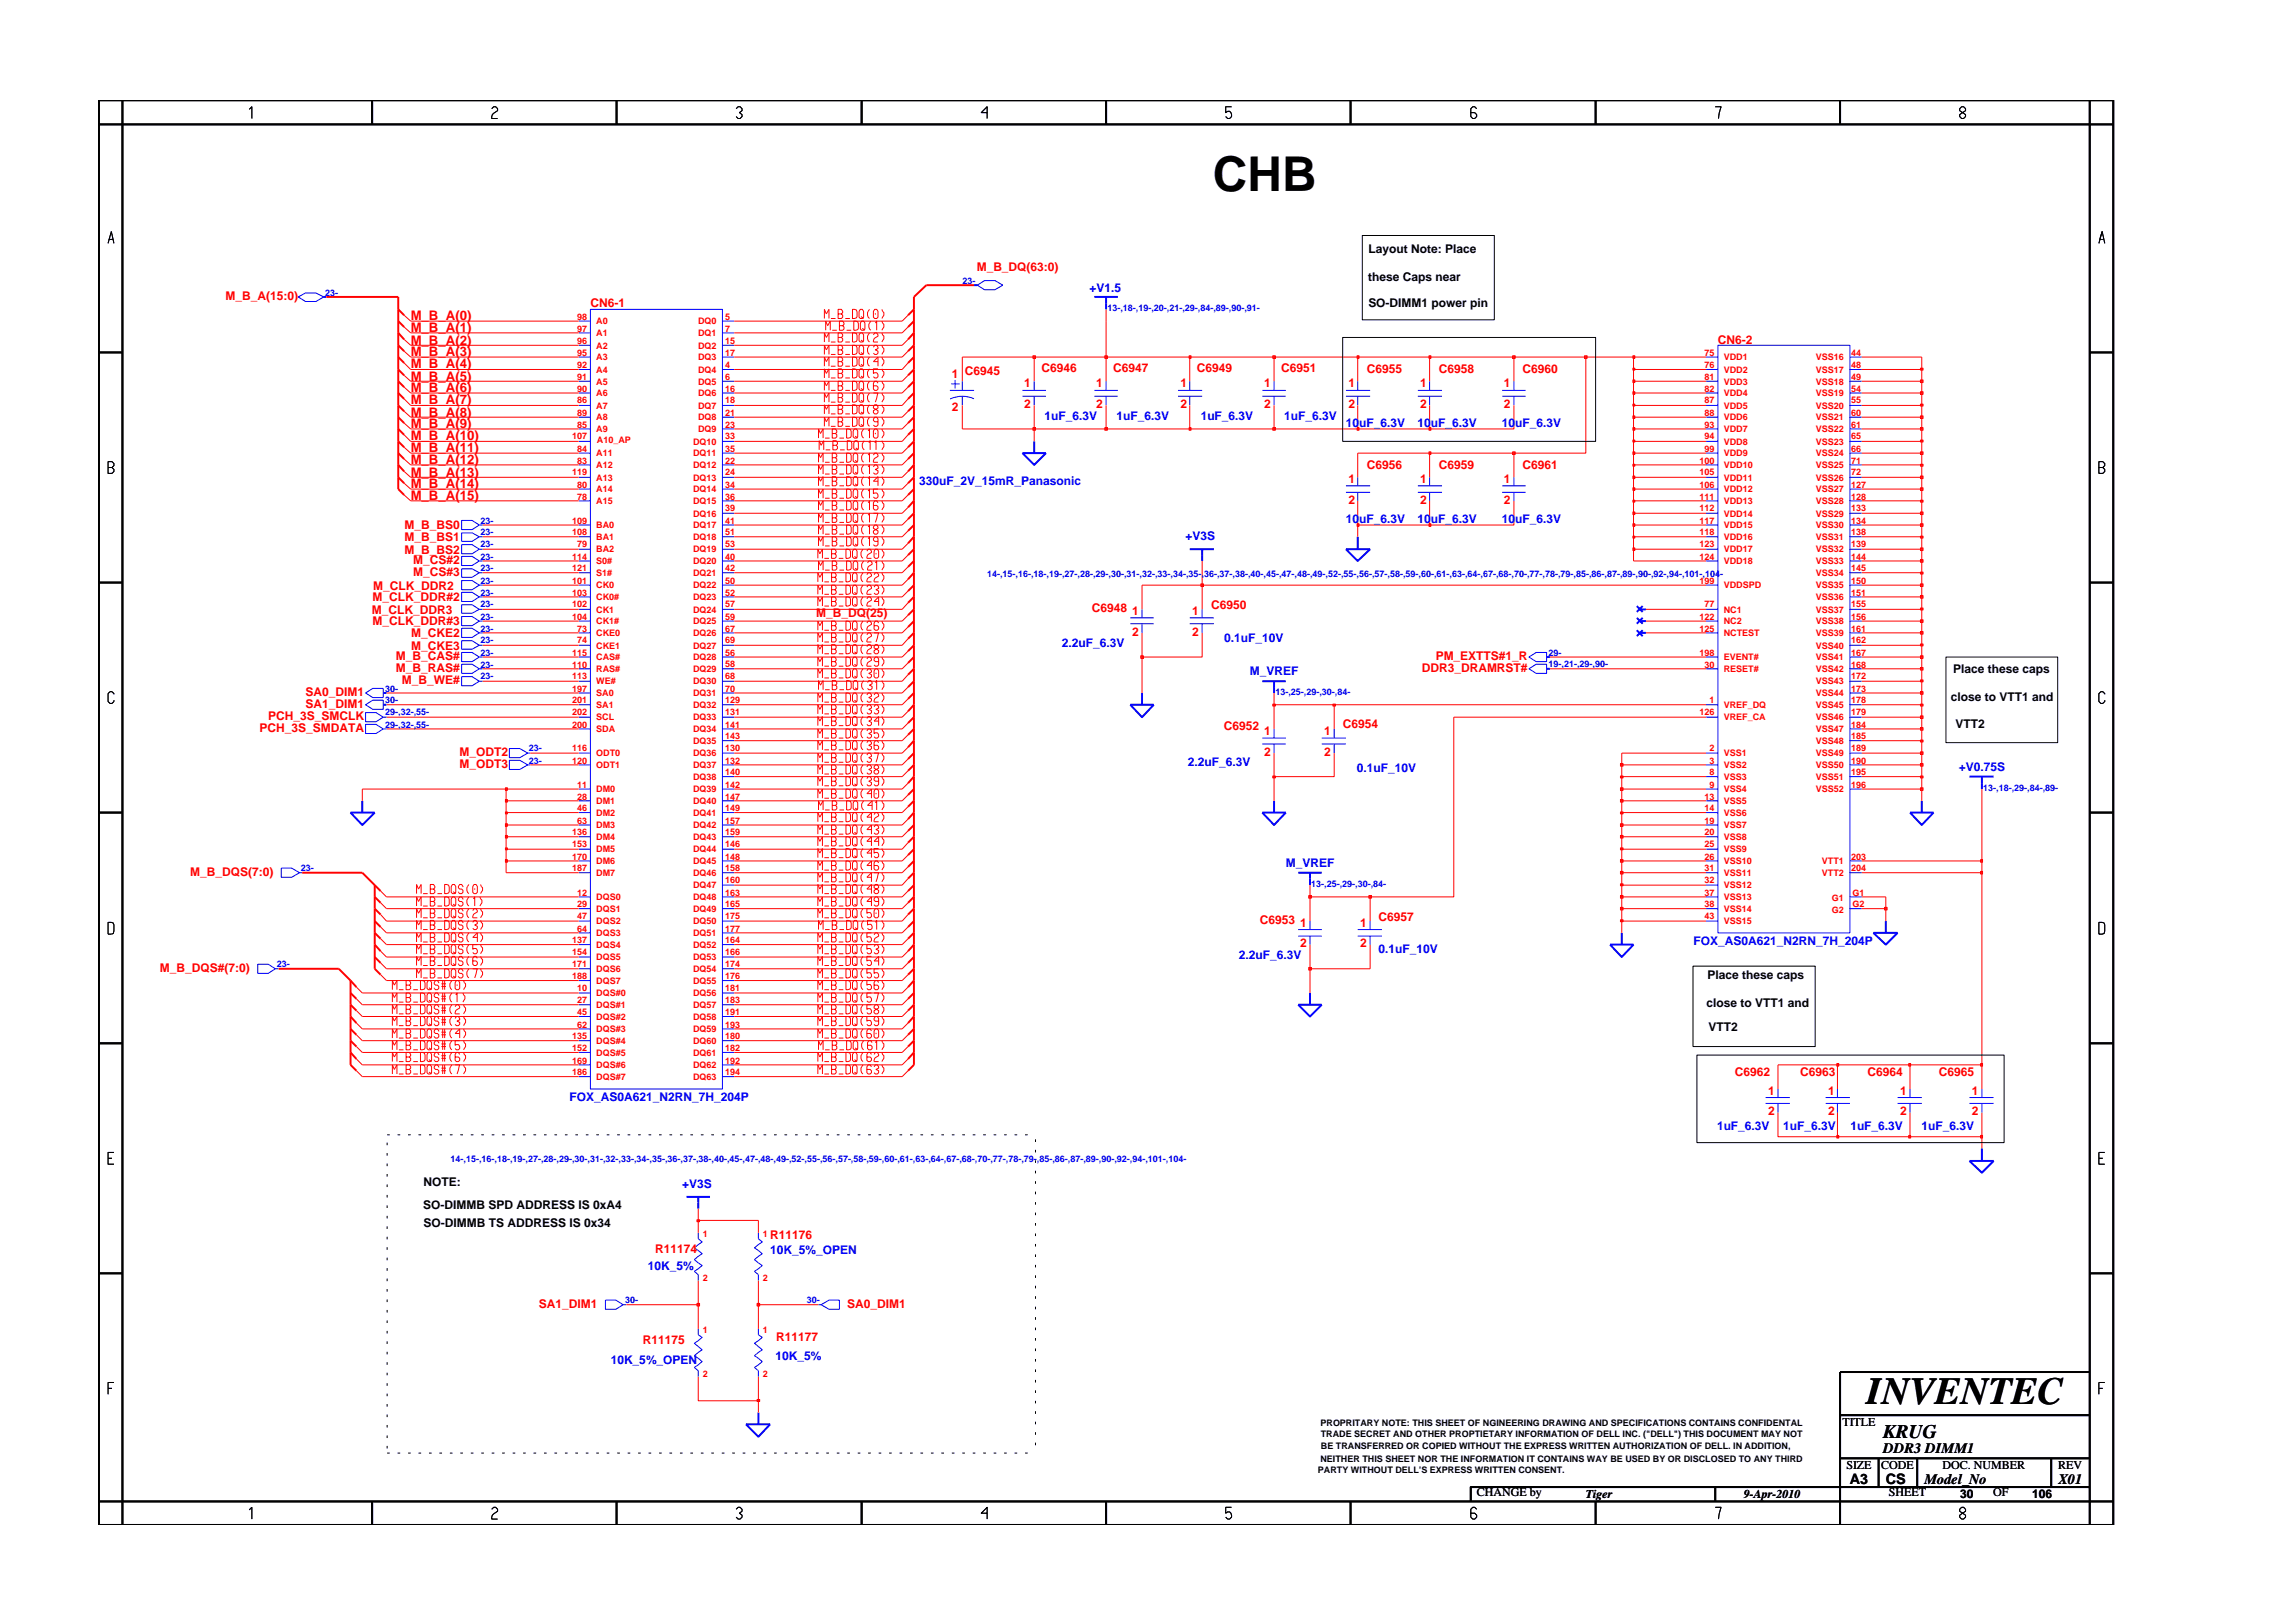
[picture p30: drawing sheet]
<svg xmlns="http://www.w3.org/2000/svg" width="297mm" height="210mm" viewBox="0 0 297 210" stroke-linecap="round" stroke-linejoin="round" font-family="sans-serif">
<defs><g id="words">
<text font-size="6.2" x="157.1" y="24.8">CHB</text>
<text font-size="5" x="241.8" y="181.9">INVENTEC</text>
<text font-size="2.5" x="244" y="186.3">KRUG</text>
<g font-size="1.9">
<text x="244" y="188.2">DDR3 DIMM1</text>
<text x="239.6" y="192.2">A3</text>
<text x="244.3" y="192.3">CS</text>
<text x="249.3" y="192.2">Model_No</text>
<text x="266.6" y="192.2">X01</text>
</g>
<g font-size="1.7" fill="#f00">
<text x="53.2" y="41.5">M_B_A(0)</text>
<text x="53.2" y="43">M_B_A(1)</text>
<text x="53.2" y="44.6">M_B_A(2)</text>
<text x="53.2" y="46.2">M_B_A(3)</text>
<text x="53.2" y="47.7">M_B_A(4)</text>
<text x="53.2" y="49.3">M_B_A(5)</text>
<text x="53.2" y="50.8">M_B_A(6)</text>
<text x="53.2" y="52.4">M_B_A(7)</text>
<text x="53.2" y="54">M_B_A(8)</text>
<text x="53.2" y="57">M_B_A(10)</text>
<text x="53.2" y="58.6">M_B_A(11)</text>
<text x="53.2" y="55.5">M_B_A(9)</text>
<text x="53.2" y="60.1">M_B_A(12)</text>
<text x="53.2" y="61.8">M_B_A(13)</text>
<text x="53.2" y="63.3">M_B_A(14)</text>
<text x="53.2" y="64.8">M_B_A(15)</text>
</g>
<g font-size="1.6" fill="#f00">
<text x="126.5" y="35.1">M_B_DQ(63:0)</text>
<text x="29.2" y="38.9">M_B_A(15:0)</text>
<text x="76.5" y="39.8">CN6-1</text>
<text x="222.5" y="44.6">CN6-2</text>
<text x="123.3" y="49">1</text>
<text x="123.3" y="53.3">2</text>
<text x="125" y="48.5">C6945</text>
<text x="132.7" y="50.2">1</text>
<text x="132.7" y="52.8">2</text>
<text x="134.9" y="48.1">C6946</text>
<text x="142" y="50.2">1</text>
<text x="142" y="52.8">2</text>
<text x="144.2" y="48.1">C6947</text>
<text x="152.9" y="50.2">1</text>
<text x="152.9" y="52.8">2</text>
<text x="155.1" y="48.1">C6949</text>
<text x="163.8" y="50.2">1</text>
<text x="163.8" y="52.8">2</text>
<text x="166" y="48.1">C6951</text>
<text x="174.7" y="50.2">1</text>
<text x="174.7" y="52.8">2</text>
<text x="177.1" y="48.3">C6955</text>
<text x="184" y="50.2">1</text>
<text x="184" y="52.8">2</text>
<text x="186.4" y="48.3">C6958</text>
<text x="194.8" y="50.2">1</text>
<text x="194.8" y="52.8">2</text>
<text x="197.2" y="48.3">C6960</text>
<text x="174.7" y="62.6">1</text>
<text x="174.7" y="65.2">2</text>
<text x="177.1" y="60.8">C6956</text>
<text x="184" y="62.6">1</text>
<text x="184" y="65.2">2</text>
<text x="186.4" y="60.8">C6959</text>
<text x="194.8" y="62.6">1</text>
<text x="194.8" y="65.2">2</text>
<text x="197.2" y="60.8">C6961</text>
<text x="52.4" y="68.6">M_B_BS0</text>
<text x="52.4" y="70.1">M_B_BS1</text>
<text x="52.4" y="71.7">M_B_BS2</text>
<text x="48.2" y="77.9">M_CLK_DDR#2</text>
<text x="48.3" y="76.4">M_CLK_DDR2</text>
<text x="53.5" y="73.1">M_CS#2</text>
<text x="53.5" y="74.6">M_CS#3</text>
<text x="48.2" y="79.5">M_CLK_DDR3</text>
<text x="48.2" y="81">M_CLK_DDR#3</text>
<text x="53.2" y="82.5">M_CKE2</text>
<text x="105.7" y="79.9">M_B_DQ(25)</text>
<text x="141.4" y="79.3">C6948</text>
<text x="146.7" y="79.7">1</text>
<text x="146.7" y="82.4">2</text>
<text x="154.4" y="79.7">1</text>
<text x="154.4" y="82.4">2</text>
<text x="156.9" y="78.9">C6950</text>
<text x="51.3" y="85.5">M_B_CAS#</text>
<text x="51.3" y="87">M_B_RAS#</text>
<text x="52" y="88.6">M_B_WE#</text>
<text x="53.2" y="84.2">M_CKE3</text>
<text x="184.2" y="87">DDR3_DRAMRST#</text>
<text x="186" y="85.5">PM_EXTTS#1_R</text>
<text x="33.6" y="94.8">PCH_3S_SMDATA</text>
<text x="34.8" y="93.2">PCH_3S_SMCLK</text>
<text x="39.6" y="90.2">SA0_DIM1</text>
<text x="39.6" y="91.7">SA1_DIM1</text>
<text x="158.5" y="94.6">C6952</text>
<text x="163.8" y="95.2">1</text>
<text x="171.5" y="95.2">1</text>
<text x="173.9" y="94.4">C6954</text>
<text x="59.5" y="99.5">M_ODT3</text>
<text x="59.5" y="97.9">M_ODT2</text>
<text x="163.8" y="97.9">2</text>
<text x="171.5" y="97.9">2</text>
<text x="24.6" y="113.5">M_B_DQS(7:0)</text>
<text x="163.2" y="119.7">C6953</text>
<text x="178.6" y="119.3">C6957</text>
<text x="20.7" y="125.9">M_B_DQS#(7:0)</text>
<text x="168.4" y="120.1">1</text>
<text x="168.4" y="122.7">2</text>
<text x="176.2" y="120.1">1</text>
<text x="176.2" y="122.7">2</text>
<text x="224.7" y="139.4">C6962</text>
<text x="229" y="141.8">1</text>
<text x="233.2" y="139.4">C6963</text>
<text x="236.8" y="141.8">1</text>
<text x="241.9" y="139.4">C6964</text>
<text x="246.1" y="141.8">1</text>
<text x="251.1" y="139.4">C6965</text>
<text x="255.5" y="141.8">1</text>
<text x="229" y="144.5">2</text>
<text x="236.8" y="144.5">2</text>
<text x="246.1" y="144.5">2</text>
<text x="255.5" y="144.5">2</text>
<text x="99.8" y="160.5">R11176</text>
<text x="84.9" y="162.3">R11174</text>
<text x="69.8" y="169.5">SA1_DIM1</text>
<text x="100.5" y="173.8">R11177</text>
<text x="109.8" y="169.5">SA0_DIM1</text>
<text x="83.3" y="174.1">R11175</text>
</g>
<g font-size="1.6">
<text x="177.3" y="32.8">Layout Note: Place</text>
<text x="177.2" y="36.4">these Caps near</text>
<text x="177.3" y="39.7">SO-DIMM1 power pin</text>
<text x="253" y="87.1">Place these caps</text>
<text x="252.7" y="90.8">close to VTT1 and</text>
<text x="253.3" y="94.3">VTT2</text>
<text x="221" y="130.5">close to VTT1 and</text>
<text x="221.2" y="126.8">Place these caps</text>
<text x="221.3" y="133.6">VTT2</text>
<text x="54.8" y="153.7">NOTE:</text>
<text x="54.8" y="156.6">SO-DIMMB SPD ADDRESS IS 0xA4</text>
<text x="54.9" y="158.9">SO-DIMMB TS ADDRESS IS 0x34</text>
<text x="238.7" y="184.8">TITLE</text>
<text x="239.2" y="190.4">SIZE</text>
<text x="243.7" y="190.4">CODE</text>
<text x="251.7" y="190.4">DOC. NUMBER</text>
<text x="266.6" y="190.4">REV</text>
<text x="191.3" y="193.8">CHANGE by</text>
<text x="205.4" y="194.1">Tiger</text>
<text x="225.9" y="194.1">9-Apr-2010</text>
<text x="244.7" y="193.8">SHEET</text>
<text x="253.9" y="194.1">30</text>
<text x="258.2" y="193.8">OF</text>
<text x="263.3" y="194.1">106</text>
</g>
<g font-size="1.6" fill="#00f">
<text x="141.1" y="37.8">+V1.5</text>
<text x="135.3" y="54.4">1uF_6.3V</text>
<text x="144.6" y="54.4">1uF_6.3V</text>
<text x="155.5" y="54.4">1uF_6.3V</text>
<text x="166.4" y="54.4">1uF_6.3V</text>
<text x="174.3" y="55.3">10uF_6.3V</text>
<text x="183.6" y="55.3">10uF_6.3V</text>
<text x="194.6" y="55.3">10uF_6.3V</text>
<text x="119.1" y="62.8">330uF_2V_15mR_Panasonic</text>
<text x="153.6" y="69.9">+V3S</text>
<text x="174.3" y="67.7">10uF_6.3V</text>
<text x="183.6" y="67.7">10uF_6.3V</text>
<text x="194.6" y="67.7">10uF_6.3V</text>
<text x="137.5" y="83.8">2.2uF_6.3V</text>
<text x="158.6" y="83.2">0.1uF_10V</text>
<text x="161.9" y="87.4">M_VREF</text>
<text x="153.9" y="99.3">2.2uF_6.3V</text>
<text x="175.8" y="100">0.1uF_10V</text>
<text x="253.7" y="99.9">+V0.75S</text>
<text x="166.5" y="112.3">M_VREF</text>
<text x="160.5" y="124.2">2.2uF_6.3V</text>
<text x="178.6" y="123.4">0.1uF_10V</text>
<text x="219.4" y="122.4">FOX_AS0A621_N2RN_7H_204P</text>
<text x="73.8" y="142.6">FOX_AS0A621_N2RN_7H_204P</text>
<text x="222.4" y="146.4">1uF_6.3V</text>
<text x="231" y="146.4">1uF_6.3V</text>
<text x="239.7" y="146.4">1uF_6.3V</text>
<text x="248.9" y="146.4">1uF_6.3V</text>
<text x="88.4" y="153.8">+V3S</text>
<text x="83.9" y="164.5">10K_5%</text>
<text x="99.8" y="162.4">10K_5%_OPEN</text>
<text x="79.1" y="176.6">10K_5%_OPEN</text>
<text x="100.4" y="176.1">10K_5%</text>
</g>
<g font-size="1.2" fill="#00f">
<text x="42.1" y="38.3">23-</text>
<text x="124.7" y="36.8">23-</text>
<text x="143.5" y="40.3">13-,18-,19-,20-,21-,29-,84-,89-,90-,91-</text>
<text x="62.3" y="67.8">23-</text>
<text x="62.3" y="69.4">23-</text>
<text x="62.3" y="70.9">23-</text>
<text x="62.3" y="72.5">23-</text>
<text x="62.3" y="75.6">23-</text>
<text x="62.3" y="77.2">23-</text>
<text x="62.3" y="74">23-</text>
<text x="127.9" y="74.7">14-,15-,16-,18-,19-,27-,28-,29-,30-,31-,32-,33-,34-,35-,36-,37-,38-,40-,45-,47-,48-,49-,52-,55-,56-,57-,58-,59-,60-,61-,63-,64-,67-,68-,70-,77-,78-,79-,85-,86-,87-,89-,90-,92-,94-,101-,104-</text>
<text x="62.3" y="81.8">23-</text>
<text x="62.3" y="78.7">23-</text>
<text x="62.3" y="83.3">23-</text>
<text x="62.3" y="80.3">23-</text>
<text x="49.9" y="89.6">30-</text>
<text x="62.3" y="88">23-</text>
<text x="62.3" y="84.9">23-</text>
<text x="62.3" y="86.5">23-</text>
<text x="200.6" y="84.9">29-</text>
<text x="200.6" y="86.5">19-,21-,29-,90-</text>
<text x="49.9" y="94.3">29-,32-,55-</text>
<text x="49.9" y="91.1">30-</text>
<text x="49.9" y="92.7">29-,32-,55-</text>
<text x="165.2" y="90">13-,25-,29-,30-,84-</text>
<text x="68.5" y="98.9">23-</text>
<text x="68.5" y="97.3">23-</text>
<text x="256.9" y="102.5">13-,18-,29-,84-,89-</text>
<text x="39" y="112.9">23-</text>
<text x="169.9" y="114.9">13-,25-,29-,30-,84-</text>
<text x="35.8" y="125.3">23-</text>
<text x="58.4" y="150.6">14-,15-,16-,18-,19-,27-,28-,29-,30-,31-,32-,33-,34-,35-,36-,37-,38-,40-,45-,47-,48-,49-,52-,55-,56-,57-,58-,59-,60-,61-,63-,64-,67-,68-,70-,77-,78-,79-,85-,86-,87-,89-,90-,92-,94-,101-,104-</text>
<text x="81" y="168.9">30-</text>
<text x="104.5" y="168.9">30-</text>
</g>
<g font-size="1.2" fill="#f00">
<text x="74.8" y="41.4">98</text>
<text x="93.9" y="41.4">5</text>
<text x="74.8" y="43">97</text>
<text x="74.8" y="44.6">96</text>
<text x="74.8" y="46.1">95</text>
<text x="74.8" y="47.6">92</text>
<text x="77.2" y="42">A0</text>
<text x="77.2" y="43.5">A1</text>
<text x="77.2" y="45.2">A2</text>
<text x="77.2" y="46.7">A3</text>
<text x="90.4" y="42">DQ0</text>
<text x="90.4" y="43.5">DQ1</text>
<text x="90.4" y="46.7">DQ3</text>
<text x="90.4" y="45.2">DQ2</text>
<text x="93.9" y="43">7</text>
<text x="93.9" y="47.6">4</text>
<text x="93.9" y="46.1">17</text>
<text x="93.9" y="44.6">15</text>
<text x="220.8" y="47.6">76</text>
<text x="220.8" y="46.1">75</text>
<text x="223.3" y="46.7">VDD1</text>
<text x="235.2" y="46.7">VSS16</text>
<text x="239.8" y="46.1">44</text>
<text x="239.8" y="47.6">48</text>
<text x="74.8" y="49.2">91</text>
<text x="74.8" y="50.7">90</text>
<text x="74.8" y="52.3">86</text>
<text x="74.8" y="53.9">89</text>
<text x="77.2" y="51.3">A6</text>
<text x="77.2" y="52.9">A7</text>
<text x="77.2" y="48.3">A4</text>
<text x="77.2" y="49.8">A5</text>
<text x="90.4" y="51.3">DQ6</text>
<text x="90.4" y="52.9">DQ7</text>
<text x="90.4" y="49.8">DQ5</text>
<text x="90.4" y="48.3">DQ4</text>
<text x="93.9" y="53.9">21</text>
<text x="93.9" y="50.7">16</text>
<text x="93.9" y="52.3">18</text>
<text x="93.9" y="49.2">6</text>
<text x="220.8" y="49.2">81</text>
<text x="220.8" y="50.7">82</text>
<text x="220.8" y="52.3">87</text>
<text x="220.8" y="53.9">88</text>
<text x="223.3" y="48.3">VDD2</text>
<text x="223.3" y="49.8">VDD3</text>
<text x="223.3" y="51.3">VDD4</text>
<text x="223.3" y="52.9">VDD5</text>
<text x="235.2" y="51.3">VSS19</text>
<text x="235.2" y="52.9">VSS20</text>
<text x="235.2" y="48.3">VSS17</text>
<text x="235.2" y="49.8">VSS18</text>
<text x="239.8" y="50.7">54</text>
<text x="239.8" y="52.3">55</text>
<text x="239.8" y="53.9">60</text>
<text x="239.8" y="49.2">49</text>
<text x="74.1" y="56.9">107</text>
<text x="74.8" y="58.5">84</text>
<text x="74.8" y="55.4">85</text>
<text x="77.2" y="54.5">A8</text>
<text x="77.2" y="56">A9</text>
<text x="77.2" y="59.1">A11</text>
<text x="77.3" y="57.3">A10_AP</text>
<text x="89.8" y="57.6">DQ10</text>
<text x="89.8" y="59.1">DQ11</text>
<text x="90.4" y="56">DQ9</text>
<text x="90.4" y="54.5">DQ8</text>
<text x="93.9" y="56.9">33</text>
<text x="93.9" y="58.5">35</text>
<text x="93.9" y="55.4">23</text>
<text x="220.8" y="55.4">93</text>
<text x="220.8" y="56.9">94</text>
<text x="220.8" y="58.5">99</text>
<text x="223.3" y="54.5">VDD6</text>
<text x="223.3" y="56">VDD7</text>
<text x="223.3" y="57.6">VDD8</text>
<text x="223.3" y="59.1">VDD9</text>
<text x="235.2" y="54.5">VSS21</text>
<text x="235.2" y="56">VSS22</text>
<text x="235.2" y="57.6">VSS23</text>
<text x="235.2" y="59.1">VSS24</text>
<text x="239.8" y="55.4">61</text>
<text x="239.8" y="56.9">65</text>
<text x="239.8" y="58.5">66</text>
<text x="74.1" y="61.6">119</text>
<text x="74.8" y="60.1">83</text>
<text x="74.8" y="63.2">80</text>
<text x="74.8" y="64.7">78</text>
<text x="77.2" y="60.6">A12</text>
<text x="77.2" y="62.3">A13</text>
<text x="77.2" y="63.8">A14</text>
<text x="77.2" y="65.3">A15</text>
<text x="89.8" y="60.6">DQ12</text>
<text x="89.8" y="62.3">DQ13</text>
<text x="89.8" y="63.8">DQ14</text>
<text x="89.8" y="65.3">DQ15</text>
<text x="93.9" y="60.1">22</text>
<text x="93.9" y="61.6">24</text>
<text x="93.9" y="63.2">34</text>
<text x="93.9" y="64.7">36</text>
<text x="220.2" y="60.1">100</text>
<text x="220.2" y="61.6">105</text>
<text x="220.2" y="63.2">106</text>
<text x="220.2" y="64.7">111</text>
<text x="223.3" y="60.6">VDD10</text>
<text x="223.3" y="62.3">VDD11</text>
<text x="223.3" y="63.8">VDD12</text>
<text x="223.3" y="65.3">VDD13</text>
<text x="235.2" y="60.6">VSS25</text>
<text x="235.2" y="62.3">VSS26</text>
<text x="235.2" y="63.8">VSS27</text>
<text x="235.2" y="65.3">VSS28</text>
<text x="239.8" y="64.7">128</text>
<text x="239.8" y="60.1">71</text>
<text x="239.8" y="61.6">72</text>
<text x="239.8" y="63.2">127</text>
<text x="74.1" y="67.8">109</text>
<text x="74.1" y="69.4">108</text>
<text x="74.8" y="70.9">79</text>
<text x="77.2" y="68.4">BA0</text>
<text x="77.2" y="70">BA1</text>
<text x="77.2" y="71.6">BA2</text>
<text x="89.8" y="66.9">DQ16</text>
<text x="89.8" y="68.4">DQ17</text>
<text x="89.8" y="70">DQ18</text>
<text x="89.8" y="71.6">DQ19</text>
<text x="93.9" y="66.2">39</text>
<text x="93.9" y="67.8">41</text>
<text x="93.9" y="69.4">51</text>
<text x="93.9" y="70.9">53</text>
<text x="220.2" y="66.2">112</text>
<text x="220.2" y="67.8">117</text>
<text x="220.2" y="69.4">118</text>
<text x="220.2" y="70.9">123</text>
<text x="223.3" y="66.9">VDD14</text>
<text x="223.3" y="68.4">VDD15</text>
<text x="223.3" y="70">VDD16</text>
<text x="223.3" y="71.6">VDD17</text>
<text x="235.2" y="66.9">VSS29</text>
<text x="235.2" y="68.4">VSS30</text>
<text x="235.2" y="70">VSS31</text>
<text x="235.2" y="71.6">VSS32</text>
<text x="239.8" y="66.2">133</text>
<text x="239.8" y="67.8">134</text>
<text x="239.8" y="69.4">138</text>
<text x="239.8" y="70.9">139</text>
<text x="74.1" y="75.6">101</text>
<text x="74.1" y="77.2">103</text>
<text x="74.1" y="72.5">114</text>
<text x="74.1" y="74">121</text>
<text x="77.2" y="76.2">CK0</text>
<text x="77.2" y="77.8">CK0#</text>
<text x="77.2" y="73.1">S0#</text>
<text x="77.2" y="74.6">S1#</text>
<text x="89.8" y="73.1">DQ20</text>
<text x="89.8" y="74.6">DQ21</text>
<text x="89.8" y="76.2">DQ22</text>
<text x="89.8" y="77.8">DQ23</text>
<text x="93.9" y="72.5">40</text>
<text x="93.9" y="74">42</text>
<text x="93.9" y="75.6">50</text>
<text x="93.9" y="77.2">52</text>
<text x="220.2" y="72.5">124</text>
<text x="220.2" y="75.6">199</text>
<text x="223.3" y="76.2">VDDSPD</text>
<text x="223.3" y="73.1">VDD18</text>
<text x="235.2" y="73.1">VSS33</text>
<text x="235.2" y="74.6">VSS34</text>
<text x="235.2" y="76.2">VSS35</text>
<text x="235.2" y="77.8">VSS36</text>
<text x="239.8" y="72.5">144</text>
<text x="239.8" y="74">145</text>
<text x="239.8" y="75.6">150</text>
<text x="239.8" y="77.2">151</text>
<text x="74.1" y="78.7">102</text>
<text x="74.1" y="80.3">104</text>
<text x="74.8" y="81.8">73</text>
<text x="74.8" y="83.3">74</text>
<text x="77.2" y="79.4">CK1</text>
<text x="77.2" y="80.9">CK1#</text>
<text x="77.2" y="82.4">CKE0</text>
<text x="89.8" y="79.4">DQ24</text>
<text x="89.8" y="80.9">DQ25</text>
<text x="89.8" y="82.4">DQ26</text>
<text x="93.9" y="83.3">69</text>
<text x="93.9" y="78.7">57</text>
<text x="93.9" y="80.3">59</text>
<text x="93.9" y="81.8">67</text>
<text x="220.2" y="80.3">122</text>
<text x="220.2" y="81.8">125</text>
<text x="220.8" y="78.7">77</text>
<text x="223.3" y="79.4">NC1</text>
<text x="223.3" y="80.9">NC2</text>
<text x="223.3" y="82.4">NCTEST</text>
<text x="235.2" y="82.4">VSS39</text>
<text x="235.2" y="79.4">VSS37</text>
<text x="235.2" y="80.9">VSS38</text>
<text x="239.8" y="80.3">156</text>
<text x="239.8" y="81.8">161</text>
<text x="239.8" y="83.3">162</text>
<text x="239.8" y="78.7">155</text>
<text x="74.1" y="84.9">115</text>
<text x="74.1" y="86.5">110</text>
<text x="74.1" y="89.6">197</text>
<text x="74.1" y="88">113</text>
<text x="77.2" y="84">CKE1</text>
<text x="77.2" y="85.5">CAS#</text>
<text x="77.2" y="87.1">RAS#</text>
<text x="77.2" y="88.7">WE#</text>
<text x="89.8" y="84">DQ27</text>
<text x="89.8" y="85.5">DQ28</text>
<text x="89.8" y="87.1">DQ29</text>
<text x="89.8" y="88.7">DQ30</text>
<text x="93.9" y="84.9">56</text>
<text x="93.9" y="86.5">58</text>
<text x="93.9" y="88">68</text>
<text x="93.9" y="89.6">70</text>
<text x="220.2" y="84.9">198</text>
<text x="220.8" y="86.5">30</text>
<text x="223.3" y="87.1">RESET#</text>
<text x="223.3" y="85.5">EVENT#</text>
<text x="235.2" y="84">VSS40</text>
<text x="235.2" y="85.5">VSS41</text>
<text x="235.2" y="87.1">VSS42</text>
<text x="235.2" y="88.7">VSS43</text>
<text x="239.8" y="84.9">167</text>
<text x="239.8" y="86.5">168</text>
<text x="239.8" y="88">172</text>
<text x="239.8" y="89.6">173</text>
<text x="74.1" y="91.1">201</text>
<text x="74.1" y="92.7">202</text>
<text x="74.1" y="94.3">200</text>
<text x="77.2" y="90.2">SA0</text>
<text x="77.2" y="91.7">SA1</text>
<text x="77.2" y="93.3">SCL</text>
<text x="77.2" y="94.9">SDA</text>
<text x="89.8" y="90.2">DQ31</text>
<text x="89.8" y="91.7">DQ32</text>
<text x="89.8" y="93.3">DQ33</text>
<text x="89.8" y="94.9">DQ34</text>
<text x="93.9" y="91.1">129</text>
<text x="93.9" y="92.7">131</text>
<text x="93.9" y="94.3">141</text>
<text x="93.9" y="95.8">143</text>
<text x="220.2" y="92.7">126</text>
<text x="221.5" y="91.1">1</text>
<text x="223.3" y="91.7">VREF_DQ</text>
<text x="223.3" y="93.3">VREF_CA</text>
<text x="235.2" y="90.2">VSS44</text>
<text x="235.2" y="91.7">VSS45</text>
<text x="235.2" y="93.3">VSS46</text>
<text x="235.2" y="94.9">VSS47</text>
<text x="239.8" y="91.1">178</text>
<text x="239.8" y="92.7">179</text>
<text x="239.8" y="94.3">184</text>
<text x="239.8" y="95.8">185</text>
<text x="74.1" y="97.3">116</text>
<text x="74.1" y="98.9">120</text>
<text x="77.2" y="98">ODT0</text>
<text x="77.2" y="99.5">ODT1</text>
<text x="89.8" y="99.5">DQ37</text>
<text x="89.8" y="101">DQ38</text>
<text x="89.8" y="96.4">DQ35</text>
<text x="89.8" y="98">DQ36</text>
<text x="93.9" y="97.3">130</text>
<text x="93.9" y="98.9">132</text>
<text x="93.9" y="100.4">140</text>
<text x="221.5" y="100.4">8</text>
<text x="221.5" y="98.9">3</text>
<text x="221.5" y="97.3">2</text>
<text x="223.3" y="101">VSS3</text>
<text x="223.3" y="99.5">VSS2</text>
<text x="223.3" y="98">VSS1</text>
<text x="235.2" y="96.4">VSS48</text>
<text x="235.2" y="98">VSS49</text>
<text x="235.2" y="99.5">VSS50</text>
<text x="235.2" y="101">VSS51</text>
<text x="239.8" y="97.3">189</text>
<text x="239.8" y="98.9">190</text>
<text x="239.8" y="100.4">195</text>
<text x="74.8" y="102.1">11</text>
<text x="74.8" y="103.6">28</text>
<text x="74.8" y="105.1">46</text>
<text x="74.8" y="106.7">63</text>
<text x="77.2" y="102.6">DM0</text>
<text x="77.2" y="104.2">DM1</text>
<text x="77.2" y="105.7">DM2</text>
<text x="77.2" y="107.3">DM3</text>
<text x="89.8" y="102.6">DQ39</text>
<text x="89.8" y="104.2">DQ40</text>
<text x="89.8" y="105.7">DQ41</text>
<text x="89.8" y="107.3">DQ42</text>
<text x="93.9" y="102.1">142</text>
<text x="93.9" y="103.6">147</text>
<text x="93.9" y="105.1">149</text>
<text x="93.9" y="106.7">157</text>
<text x="220.8" y="105.1">14</text>
<text x="220.8" y="106.7">19</text>
<text x="220.8" y="103.6">13</text>
<text x="221.5" y="102.1">9</text>
<text x="223.3" y="105.7">VSS6</text>
<text x="223.3" y="107.3">VSS7</text>
<text x="223.3" y="102.6">VSS4</text>
<text x="223.3" y="104.2">VSS5</text>
<text x="235.2" y="102.6">VSS52</text>
<text x="239.8" y="102.1">196</text>
<text x="74.1" y="108.2">136</text>
<text x="74.1" y="109.8">153</text>
<text x="74.1" y="111.4">170</text>
<text x="74.1" y="112.9">187</text>
<text x="77.2" y="108.8">DM4</text>
<text x="77.2" y="110.4">DM5</text>
<text x="77.2" y="112">DM6</text>
<text x="77.2" y="113.5">DM7</text>
<text x="89.8" y="108.8">DQ43</text>
<text x="89.8" y="110.4">DQ44</text>
<text x="89.8" y="112">DQ45</text>
<text x="89.8" y="113.5">DQ46</text>
<text x="93.9" y="112.9">158</text>
<text x="93.9" y="108.2">159</text>
<text x="93.9" y="109.8">146</text>
<text x="93.9" y="111.4">148</text>
<text x="220.8" y="108.2">20</text>
<text x="220.8" y="109.8">25</text>
<text x="220.8" y="111.4">26</text>
<text x="220.8" y="112.9">31</text>
<text x="223.3" y="108.8">VSS8</text>
<text x="223.3" y="110.4">VSS9</text>
<text x="223.3" y="112">VSS10</text>
<text x="223.3" y="113.5">VSS11</text>
<text x="236" y="112">VTT1</text>
<text x="236" y="113.5">VTT2</text>
<text x="239.8" y="112.9">204</text>
<text x="239.8" y="111.4">203</text>
<text x="74.8" y="117.5">29</text>
<text x="74.8" y="119.1">47</text>
<text x="74.8" y="116">12</text>
<text x="77.2" y="119.7">DQS2</text>
<text x="77.2" y="116.6">DQS0</text>
<text x="77.2" y="118.1">DQS1</text>
<text x="89.8" y="115.1">DQ47</text>
<text x="89.8" y="116.6">DQ48</text>
<text x="89.8" y="118.1">DQ49</text>
<text x="89.8" y="119.7">DQ50</text>
<text x="93.9" y="114.4">160</text>
<text x="93.9" y="116">163</text>
<text x="93.9" y="117.5">165</text>
<text x="93.9" y="119.1">175</text>
<text x="220.8" y="114.4">32</text>
<text x="220.8" y="116">37</text>
<text x="220.8" y="117.5">38</text>
<text x="220.8" y="119.1">43</text>
<text x="223.3" y="115.1">VSS12</text>
<text x="223.3" y="116.6">VSS13</text>
<text x="223.3" y="118.1">VSS14</text>
<text x="223.3" y="119.7">VSS15</text>
<text x="237.3" y="116.8">G1</text>
<text x="237.3" y="118.3">G2</text>
<text x="240" y="116">G1</text>
<text x="240" y="117.5">G2</text>
<text x="74.1" y="122.2">137</text>
<text x="74.1" y="123.7">154</text>
<text x="74.1" y="125.3">171</text>
<text x="74.8" y="120.7">64</text>
<text x="77.2" y="121.3">DQS3</text>
<text x="77.2" y="122.8">DQS4</text>
<text x="77.2" y="124.4">DQS5</text>
<text x="77.2" y="125.9">DQS6</text>
<text x="89.8" y="121.3">DQ51</text>
<text x="89.8" y="122.8">DQ52</text>
<text x="89.8" y="124.4">DQ53</text>
<text x="89.8" y="125.9">DQ54</text>
<text x="93.9" y="120.7">177</text>
<text x="93.9" y="122.2">164</text>
<text x="93.9" y="123.7">166</text>
<text x="93.9" y="125.3">174</text>
<text x="74.1" y="126.9">188</text>
<text x="74.8" y="128.4">10</text>
<text x="74.8" y="130">27</text>
<text x="74.8" y="131.5">45</text>
<text x="77.2" y="127.5">DQS7</text>
<text x="77.2" y="129.1">DQS#0</text>
<text x="77.2" y="130.6">DQS#1</text>
<text x="89.8" y="129.1">DQ56</text>
<text x="89.8" y="130.6">DQ57</text>
<text x="89.8" y="127.5">DQ55</text>
<text x="93.9" y="128.4">181</text>
<text x="93.9" y="130">183</text>
<text x="93.9" y="131.5">191</text>
<text x="93.9" y="126.9">176</text>
<text x="74.1" y="134.6">135</text>
<text x="74.1" y="136.2">152</text>
<text x="74.1" y="137.8">169</text>
<text x="74.8" y="133.1">62</text>
<text x="77.2" y="132.1">DQS#2</text>
<text x="77.2" y="133.7">DQS#3</text>
<text x="77.2" y="135.2">DQS#4</text>
<text x="77.2" y="136.8">DQS#5</text>
<text x="89.8" y="132.1">DQ58</text>
<text x="89.8" y="133.7">DQ59</text>
<text x="89.8" y="135.2">DQ60</text>
<text x="89.8" y="136.8">DQ61</text>
<text x="93.9" y="133.1">193</text>
<text x="93.9" y="134.6">180</text>
<text x="93.9" y="136.2">182</text>
<text x="93.9" y="137.8">192</text>
<text x="74.1" y="139.3">186</text>
<text x="77.2" y="138.4">DQS#6</text>
<text x="77.2" y="139.9">DQS#7</text>
<text x="89.8" y="138.4">DQ62</text>
<text x="89.8" y="139.9">DQ63</text>
<text x="93.9" y="139.3">194</text>
<text x="91" y="160.3">1</text>
<text x="98.8" y="160.3">1</text>
<text x="91" y="165.9">2</text>
<text x="98.8" y="165.9">2</text>
<text x="91" y="172.7">1</text>
<text x="98.8" y="172.7">1</text>
<text x="91" y="178.3">2</text>
<text x="98.8" y="178.3">2</text>
</g>
<g font-size="1.2">
<text x="171.1" y="184.7">PROPRITARY NOTE: THIS SHEET OF NGINEERING DRAWING AND SPECIFICATIONS CONTAINS CONFIDENTAL</text>
<text x="170.7" y="190.9">PARTY WITHOUT DELL’S EXPRESS WRITTEN CONSENT.</text>
<text x="171.1" y="189.3">NEITHER THIS SHEET NOR THE INFORMATION IT CONTAINS WAY BE USED BY OR DISCLOSED TO ANY THIRD</text>
<text x="171.1" y="186.2">TRADE SECRET AND OTHER PROPTIETARY INFORMATION OF DELL INC. (&quot;DELL&quot;) THIS DOCUMENT MAY NOT</text>
<text x="171.1" y="187.7">BE TRANSFERRED OR COPIED WITHOUT THE EXPRESS WRITTEN AUTHORIZATION OF DELL. IN ADDITION,</text>
</g>
</g></defs>
<g fill="none" stroke="#f00" stroke-width=".13">
<path d="M52.4 57.9l.8 .8M52.4 45.5l.8 .8M52.4 48.6l.8 .8M52.4 51.7l.8 .8M52.4 54.8l.8 .8M52.4 42.4l.8 .7M52.4 44l.8 .7M52.4 50.2l.8 .7M52.4 56.3l.8 .9M52.4 40.8l.8 .8M52.4 47l.8 .9M52.4 53.3l.8 .7"/>
<path d="M52.4 59.5l.8 .7M117.6 45.5l-.7 .8M117.6 51.7l-.7 .8M117.6 42.4l-.7 .7M117.6 48.6l-.7 .8M117.6 54.8l-.7 .8M117.6 57.9l-.7 .8M117.6 50.2l-.7 .7M117.6 56.3l-.7 .9M117.6 40.8l-.7 .8M117.6 44l-.7 .7M117.6 47l-.7 .9"/>
<path d="M117.6 53.3l-.7 .7M117.6 59.5l-.7 .7M52.4 64.1l.8 .8M52.4 61.1l.8 .7M52.4 62.6l.8 .8M117.6 61.1l-.7 .7M117.6 64.1l-.7 .8M117.6 67.3l-.7 .7M117.6 70.4l-.7 .7M117.6 73.4l-.7 .8M117.6 76.6l-.7 .7M117.6 79.7l-.7 .8"/>
<path d="M117.6 65.7l-.7 .8M117.6 68.8l-.7 .7M117.6 71.9l-.7 .8M117.6 75l-.7 .8M117.6 78.1l-.7 .8M117.6 62.6l-.7 .8M117.6 82.7l-.7 .9M117.6 85.9l-.7 .7M117.6 89l-.7 .8M117.6 92.1l-.7 .8M117.6 95.2l-.7 .8M117.6 98.3l-.7 .8"/>
<path d="M117.6 81.2l-.7 .8M117.6 87.4l-.7 .9M117.6 93.7l-.7 .7M117.6 99.9l-.7 .7M117.6 84.4l-.7 .7M117.6 90.5l-.7 .8M117.6 96.8l-.7 .8M49.3 117l.8 .7M49.3 115.4l.8 .8M49.3 118.5l.8 .8M117.6 115.4l-.7 .8M117.6 101.5l-.7 .7"/>
<path d="M117.6 104.5l-.7 .8M117.6 107.6l-.7 .8M117.6 110.8l-.7 .7M117.6 113.8l-.7 .9M117.6 118.5l-.7 .8M117.6 117l-.7 .7M117.6 103l-.7 .7M117.6 106.1l-.7 .8M117.6 109.2l-.7 .8M117.6 112.3l-.7 .8M46.2 138.7l.7 .8M46.2 137.2l.7 .8"/>
<path d="M46.2 129.4l.7 .8M46.2 132.5l.7 .8M46.2 135.6l.7 .7M46.2 127.9l.7 .7M46.2 130.9l.7 .8M46.2 134.1l.7 .7M49.3 121.6l.8 .8M49.3 126.3l.8 .7M49.3 120.1l.8 .7M49.3 124.7l.8 .8M49.3 123.2l.8 .8M117.6 132.5l-.7 .8"/>
<path d="M117.6 135.6l-.7 .7M117.6 123.2l-.7 .8M117.6 127.9l-.7 .7M117.6 138.7l-.7 .8M117.6 121.6l-.7 .8M117.6 126.3l-.7 .7M117.6 130.9l-.7 .8M117.6 134.1l-.7 .7M117.6 137.2l-.7 .8M117.6 120.1l-.7 .7M117.6 124.7l-.7 .8M117.6 129.4l-.7 .8"/>
<path d="M90.5 178.3v3.2h7.7v1.5"/>
</g>
<g fill="none" stroke="#f00" stroke-width=".25">
<path d="M51.6 57.2l.8 .7M51.6 44.7l.8 .8M51.6 47.9l.8 .7M51.6 50.9l.8 .8M51.6 54l.8 .8M51.6 41.6l.8 .8M51.6 43.1l.8 .9M51.6 49.4l.8 .8M51.6 55.6l.8 .7M51.6 40.1l.8 .7M51.6 46.3l.8 .7M51.6 52.5l.8 .8"/>
<path d="M51.6 58.7l.8 .8M118.4 44.7l-.8 .8M118.4 50.9l-.8 .8M118.4 41.6l-.8 .8M118.4 47.9l-.8 .7M118.4 54l-.8 .8M118.4 57.2l-.8 .7M118.4 49.4l-.8 .8M118.4 55.6l-.8 .7M118.4 40.1l-.8 .7M118.4 43.1l-.8 .9M118.4 46.3l-.8 .7"/>
<path d="M118.4 52.5l-.8 .8M118.4 58.7l-.8 .8M51.6 63.4l.8 .7M51.6 60.2l.8 .9M51.6 61.8l.8 .8M118.4 60.2l-.8 .9M118.4 63.4l-.8 .7M118.4 66.5l-.8 .8M118.4 69.5l-.8 .9M118.4 72.7l-.8 .7M118.4 75.8l-.8 .8M118.4 78.9l-.8 .8"/>
<path d="M118.4 64.9l-.8 .8M118.4 68l-.8 .8M118.4 71.1l-.8 .8M118.4 74.2l-.8 .8M118.4 77.3l-.8 .8M118.4 61.8l-.8 .8M118.4 82l-.8 .7M118.4 85.1l-.8 .8M118.4 88.3l-.8 .7M118.4 91.3l-.8 .8M118.4 94.4l-.8 .8M118.4 97.6l-.8 .7"/>
<path d="M118.4 80.5l-.8 .7M118.4 86.6l-.8 .8M118.4 92.9l-.8 .8M118.4 99.1l-.8 .8M118.4 83.6l-.8 .8M118.4 89.8l-.8 .7M118.4 96l-.8 .8M48.5 116.2l.8 .8M48.5 114.7l.8 .7M48.5 119.3l.8 .8M48.5 117.7l.8 .8M118.4 114.7l-.8 .7"/>
<path d="M118.4 100.6l-.8 .9M118.4 103.7l-.8 .8M118.4 106.9l-.8 .7M118.4 110l-.8 .8M118.4 113.1l-.8 .7M118.4 117.7l-.8 .8M118.4 116.2l-.8 .8M118.4 119.3l-.8 .8M118.4 102.2l-.8 .8M118.4 105.3l-.8 .8M118.4 108.4l-.8 .8M118.4 111.5l-.8 .8"/>
<path d="M45.4 138l.8 .7M45.4 136.3l.8 .9M45.4 128.6l.8 .8M45.4 131.7l.8 .8M45.4 134.8l.8 .8M45.4 127l.8 .9M45.4 130.2l.8 .7M45.4 133.3l.8 .8M48.5 120.8l.8 .8M48.5 125.5l.8 .8M48.5 124l.8 .7M48.5 122.4l.8 .8"/>
<path d="M118.4 131.7l-.8 .8M118.4 134.8l-.8 .8M118.4 122.4l-.8 .8M118.4 127l-.8 .9M118.4 138l-.8 .7M118.4 120.8l-.8 .8M118.4 125.5l-.8 .8M118.4 130.2l-.8 .7M118.4 133.3l-.8 .8M118.4 136.3l-.8 .9M118.4 124l-.8 .7M118.4 128.6l-.8 .8"/>
</g>
<g fill="none" stroke="#00f" stroke-width=".13">
<path d="M38.6 38.5l1-.5h1.3l1 .5-1 .6h-1.3zM126.6 36.9l.9-.5h1.4l1 .5-1 .6h-1.4zM75 46.3h1.5M75 47.9h1.5M75 49.4h1.5M75 50.9h1.5M75 52.5h1.5M75 54h1.5M75 55.6h1.5M75 57.2h1.5M75 58.7h1.5M75 41.6h1.5"/>
<path d="M75 43.1h1.5M75 44.7h1.5M76.5 40.1h17.1v101h-17.1zM93.6 46.3h1.5M93.6 47.9h1.5M93.6 49.4h1.5M93.6 50.9h1.5M93.6 52.5h1.5M93.6 54h1.5M93.6 55.6h1.5M93.6 57.2h1.5M93.6 58.7h1.5"/>
<path d="M93.6 41.6h1.5M93.6 43.1h1.5M93.6 44.7h1.5M123 50.6h3.2M123.2 49.7h1.1M123.7 49.2v1.1M124.7 49.4v1.2M124.7 51.3v1.2M126.2 51.7a3.7 3.7 0 0 0-3.1 0M132.4 50.6h3.1M132.4 51.3h3.1M134 49.4v1.2"/>
<path d="M134 51.3v1.2M141.8 50.6h3M141.8 51.3h3M143.3 49.4v1.2M143.3 51.3v1.2M152.6 50.6h3.1M152.6 51.3h3.1M154.1 49.4v1.2M154.1 51.3v1.2M163.5 50.6h3.1M163.5 51.3h3.1M165 49.4v1.2"/>
<path d="M165 51.3v1.2M174.4 50.6h3.1M174.4 51.3h3.1M175.9 49.4v1.2M175.9 51.3v1.2M183.7 50.6h3.1M183.7 51.3h3.1M185.2 49.4v1.2M185.2 51.3v1.2M194.6 50.6h3M194.6 51.3h3M196.1 49.4v1.2"/>
<path d="M196.1 51.3v1.2M221 46.3h1.5M221 47.9h1.5M221 49.4h1.5M221 50.9h1.5M221 52.5h1.5M221 54h1.5M221 55.6h1.5M221 57.2h1.5M221 58.7h1.5M222.5 44.7h17.1v76.1h-17.1zM239.6 46.3h1.6"/>
<path d="M239.6 47.9h1.6M239.6 49.4h1.6M239.6 50.9h1.6M239.6 52.5h1.6M239.6 54h1.6M239.6 55.6h1.6M239.6 57.2h1.6M239.6 58.7h1.6M59.8 69h1.4l.9 .5-.9 .6h-1.4zM59.8 72.1h1.4l.9 .6-.9 .6h-1.4zM59.8 78.3h1.4l.9 .6-.9 .5h-1.4zM59.8 75.2h1.4l.9 .6-.9 .6h-1.4z"/>
<path d="M59.8 67.4h1.4l.9 .6-.9 .6h-1.4zM59.8 79.9h1.4l.9 .6-.9 .6h-1.4zM59.8 76.7h1.4l.9 .6-.9 .6h-1.4zM59.8 70.6h1.4l.9 .5-.9 .6h-1.4zM59.8 73.7h1.4l.9 .5-.9 .6h-1.4zM62.1 75.8h.4M62.1 78.9h.4M62.1 68h.4M62.1 69.5h.4M62.1 71.1h.4M62.1 72.7h.4M62.1 74.2h.4"/>
<path d="M62.1 77.3h.4M75 60.2h1.5M75 61.8h1.5M75 63.4h1.5M75 75.8h1.5M75 78.9h1.5M75 64.9h1.5M75 68h1.5M75 69.5h1.5M75 71.1h1.5M75 72.7h1.5M75 74.2h1.5"/>
<path d="M75 77.3h1.5M93.6 60.2h1.5M93.6 61.8h1.5M93.6 63.4h1.5M93.6 75.8h1.5M93.6 78.9h1.5M93.6 64.9h1.5M93.6 66.5h1.5M93.6 68h1.5M93.6 69.5h1.5M93.6 71.1h1.5M93.6 72.7h1.5"/>
<path d="M93.6 74.2h1.5M93.6 77.3h1.5M147.9 78.9v1.1M155.7 78.9v1.1M174.4 62.9h3.1M174.4 63.8h3.1M175.9 61.8v1.1M175.9 63.8v1.1M183.7 62.9h3.1M183.7 63.8h3.1M185.2 61.8v1.1M185.2 63.8v1.1"/>
<path d="M194.6 62.9h3M194.6 63.8h3M196.1 61.8v1.1M196.1 63.8v1.1M221 60.2h1.5M221 61.8h1.5M221 63.4h1.5M221 75.8h1.5M221 78.9h1.5M221 64.9h1.5M221 66.5h1.5M221 68h1.5"/>
<path d="M221 69.5h1.5M221 71.1h1.5M221 72.7h1.5M239.6 60.2h1.6M239.6 61.8h1.6M239.6 63.4h1.6M239.6 75.8h1.6M239.6 78.9h1.6M239.6 64.9h1.6M239.6 66.5h1.6M239.6 68h1.6M239.6 69.5h1.6"/>
<path d="M239.6 71.1h1.6M239.6 72.7h1.6M239.6 74.2h1.6M239.6 77.3h1.6M47.4 93.8h1.3l.9 .6-.9 .6h-1.3zM47.4 91.3l.9-.6h1.3v1.2h-1.3zM47.4 89.8l.9-.6h1.3v1.2h-1.3zM47.4 92.3h1.3l.9 .6-.9 .6h-1.3zM49.6 94.4h.5M49.6 92.9h.5M59.8 87.7h1.4l.9 .6-.9 .5h-1.4zM59.8 81.4h1.4l.9 .6-.9 .6h-1.4z"/>
<path d="M59.8 84.5h1.4l.9 .6-.9 .6h-1.4zM59.8 83h1.4l.9 .6-.9 .5h-1.4zM59.8 86h1.4l.9 .6-.9 .6h-1.4zM62.1 80.5h.4M62.1 82h.4M62.1 83.6h.4M62.1 85.1h.4M62.1 86.6h.4M62.1 88.3h.4M66 98.5h1.3l1.1 .6-1.1 .6h-1.3zM66 97h1.3l1.1 .6-1.1 .6h-1.3zM68.4 97.6h.3"/>
<path d="M68.4 99.1h.3M75 94.4h1.5M75 80.5h1.5M75 82h1.5M75 97.6h1.5M75 99.1h1.5M75 83.6h1.5M75 85.1h1.5M75 86.6h1.5M75 88.3h1.5M75 89.8h1.5M75 91.3h1.5"/>
<path d="M75 92.9h1.5M93.6 94.4h1.5M93.6 80.5h1.5M93.6 82h1.5M93.6 97.6h1.5M93.6 99.1h1.5M93.6 83.6h1.5M93.6 85.1h1.5M93.6 86.6h1.5M93.6 88.3h1.5M93.6 89.8h1.5M93.6 91.3h1.5"/>
<path d="M93.6 92.9h1.5M93.6 96h1.5M146.4 80h3.1M146.4 80.8h3.1M147.9 80.8v1.2M154.1 80h3.2M154.1 80.8h3.2M155.7 80.8v1.2M163.5 95.6h3.1M163.5 96.4h3.1M165 94.4v1.2M165 96.4v1.2"/>
<path d="M171.2 95.6h3.2M171.2 96.4h3.2M172.8 94.4v1.2M172.8 96.4v1.2M198.1 85.1l.9-.6h1.3v1.2h-1.3zM198.1 86.6l.9-.6h1.3v1.2h-1.3zM221 80.5h1.5M221 82h1.5M221 97.6h1.5M221 99.1h1.5M221 85.1h1.5M221 86.6h1.5"/>
<path d="M221 91.3h1.5M221 92.9h1.5M239.6 94.4h1.6M239.6 80.5h1.6M239.6 82h1.6M239.6 97.6h1.6M239.6 99.1h1.6M239.6 83.6h1.6M239.6 85.1h1.6M239.6 86.6h1.6M239.6 88.3h1.6M239.6 89.8h1.6"/>
<path d="M239.6 91.3h1.6M239.6 92.9h1.6M239.6 96h1.6M36.4 112.5h1.4l1 .6-1 .6h-1.4zM38.8 113.1h.3M75 102.2h1.5M75 103.7h1.5M75 105.3h1.5M75 106.9h1.5M75 108.4h1.5M75 110h1.5M75 111.5h1.5"/>
<path d="M75 113.1h1.5M75 116.2h1.5M75 117.7h1.5M75 119.3h1.5M93.6 100.6h1.5M93.6 102.2h1.5M93.6 103.7h1.5M93.6 105.3h1.5M93.6 106.9h1.5M93.6 108.4h1.5M93.6 110h1.5M93.6 111.5h1.5"/>
<path d="M93.6 113.1h1.5M93.6 114.7h1.5M93.6 116.2h1.5M93.6 117.7h1.5M93.6 119.3h1.5M169.7 119.3v1.1M177.5 119.3v1.1M221 100.6h1.5M221 102.2h1.5M221 103.7h1.5M221 105.3h1.5M221 106.9h1.5"/>
<path d="M221 108.4h1.5M221 110h1.5M221 111.5h1.5M221 113.1h1.5M221 114.7h1.5M221 116.2h1.5M221 117.7h1.5M221 119.3h1.5M239.6 100.6h1.6M239.6 102.2h1.6M239.6 111.5h1.6M239.6 113.1h1.6"/>
<path d="M239.6 116.2h1.6M239.6 117.7h1.6M33.4 124.9h1.3l1 .6-1 .6h-1.3zM35.7 125.5h.4M75 125.5h1.5M75 120.8h1.5M75 122.4h1.5M75 124h1.5M75 127h1.5M75 128.6h1.5M75 130.2h1.5M75 131.7h1.5"/>
<path d="M75 133.3h1.5M75 134.8h1.5M75 136.3h1.5M75 138h1.5M75 139.5h1.5M93.6 125.5h1.5M93.6 120.8h1.5M93.6 122.4h1.5M93.6 124h1.5M93.6 127h1.5M93.6 128.6h1.5M93.6 130.2h1.5"/>
<path d="M93.6 131.7h1.5M93.6 133.3h1.5M93.6 134.8h1.5M93.6 136.3h1.5M93.6 138h1.5M93.6 139.5h1.5M168.2 120.4h3M168.2 121.3h3M169.7 121.3v1.1M175.9 120.4h3.1M175.9 121.3h3.1M177.5 121.3v1.1"/>
<path d="M90.5 159.7v.8l.5 .4-1.1 .8 1.1 .7-1.1 .8 1.1 .7-1.1 .8 .6 .4v.8M98.2 159.7v.8l.5 .4-1 .8 1 .7-1 .8 1 .7-1 .8 .5 .4v.8M228.7 142.2h3.1M228.7 142.9h3.1M230.3 141.1v1.1M230.3 142.9v1.2M236.5 142.2h3.1M236.5 142.9h3.1M238 141.1v1.1M238 142.9v1.2M245.8 142.2h3.1M245.8 142.9h3.1"/>
<path d="M247.4 141.1v1.1M247.4 142.9v1.2M255.1 142.2h3.2M255.1 142.9h3.2M256.7 141.1v1.1M256.7 142.9v1.2M78.4 168.4h1.4l.9 .6-.9 .6h-1.4zM80.7 169h.4M90.5 172.2v.7l.5 .4-1.1 .7 1.1 .9-1.1 .7 1.1 .8-1.1 .8 .6 .4v.7M98.2 172.2v.7l.5 .4-1 .7 1 .9-1 .7 1 .8-1 .8 .5 .4v.7M106 169h.4M106.4 169l1-.6h1.3v1.2h-1.3z"/>
</g>
<g fill="none" stroke="#00f" stroke-width=".25">
<path d="M41.9 38.5h.4M126.2 36.9h.4M141.8 38.5h3M143.3 38.5v1.6M132.4 58.7h3.1l-1.5 1.5zM134 57.2v1.5M154.1 71.1h3.2M155.7 71.1v1.6M174.4 71.1h3.1l-1.6 1.6zM175.9 69.5v1.6M212 78.5l.8 .8M212.5 78.9h.7"/>
<path d="M212.8 78.5l-.8 .8M49.6 91.3h.5M49.6 89.8h.5M146.4 91.3h3.1l-1.6 1.6zM147.9 89.8v1.5M163.5 88.3h3.1M165 88.3v1.5M200.3 85.1h.5M200.3 86.6h.5M212 81.6l.8 .8M212 80l.8 .8M212.5 82h.7"/>
<path d="M212.5 80.5h.7M212.8 81.6l-.8 .8M212.8 80l-.8 .8M45.4 105.3h3.1l-1.6 1.6zM46.9 103.7v1.6M163.5 105.3h3.1l-1.6 1.6zM165 103.7v1.6M168.2 113.1h3M169.7 113.1v1.6M244.3 119.3v1.5M247.4 105.3h3.1l-1.6 1.6zM248.9 103.7v1.6"/>
<path d="M255.1 100.6h3.2M256.7 100.6v1.6M168.2 130.2h3l-1.5 1.5zM169.7 128.6v1.6M208.6 122.4h3l-1.5 1.6zM210.1 120.8v1.6M242.7 120.8h3.1l-1.5 1.6zM88.9 155.1h3.1M90.5 155.1v1.5M255.1 150.4h3.2l-1.6 1.5zM256.7 148.8v1.6M96.6 184.5h3.2l-1.6 1.6z"/>
<path d="M98.2 183v1.5"/>
</g>
<path d="M98.1 181.3h.3v.3h-.3z" fill-rule="evenodd" fill="#8e2323"/>
<path d="M81.1 169h9.4v3.2M98.2 169v3.2M98.2 178.3v3.2M98.1 181.3h.3v.3h-.3z" fill="none" stroke="#f00" stroke-width=".13"/>
<path d="M90.3 168.9h.3v.3h-.3z" fill="#8e2323"/>
<path d="M90.3 168.9h.3v.3h-.3zM90.5 165.9v3.1" fill="none" stroke="#f00" stroke-width=".13"/>
<path d="M98.1 168.9h.3v.3h-.3z" fill="#8e2323"/>
<path d="M90.5 158.1v1.6M98.2 158.1v1.6M98.1 168.9h.3v.3h-.3zM98.2 165.9v3.1h7.8" fill="none" stroke="#f00" stroke-width=".13"/>
<path d="M90.3 158h.3v.3h-.3z" fill-rule="evenodd" fill="#8e2323"/>
<path d="M90.3 158h.3v.3h-.3zM90.5 156.6v1.5h7.7M230.3 144.1v3.2h7.7M256.7 147.3v1.5" fill="none" stroke="#f00" stroke-width=".13"/>
<path d="M237.9 147.1h.3v.3h-.3z" fill="#8e2323"/>
<path d="M237.9 147.1h.3v.3h-.3zM238 144.1v3.2h9.4" fill="none" stroke="#f00" stroke-width=".13"/>
<path d="M247.3 147.1h.2v.3h-.2z" fill="#8e2323"/>
<path d="M247.3 147.1h.2v.3h-.2zM247.4 144.1v3.2h9.3" fill="none" stroke="#f00" stroke-width=".13"/>
<path d="M256.6 147.1h.2v.3h-.2z" fill="#8e2323"/>
<path d="M46.9 139.5h28.1M46.9 138h28.1M95.1 139.5h21.8M95.1 138h21.8M247.4 138v3.1M256.7 138v3.1M230.3 141.1v-3.1h7.7v3.1M256.6 147.1h.2v.3h-.2zM256.7 144.1v3.2" fill="none" stroke="#f00" stroke-width=".13"/>
<path d="M45.4 136.3v1.7M118.4 136.3v1.7" fill="none" stroke="#f00" stroke-width=".25"/>
<path d="M237.9 137.8h.3v.3h-.3z" fill="#8e2323"/>
<path d="M237.9 137.8h.3v.3h-.3zM238 138h9.4" fill="none" stroke="#f00" stroke-width=".13"/>
<path d="M247.3 137.8h.2v.3h-.2z" fill="#8e2323"/>
<path d="M247.3 137.8h.2v.3h-.2zM247.4 138h9.3" fill="none" stroke="#f00" stroke-width=".13"/>
<path d="M256.6 137.8h.2v.3h-.2z" fill="#8e2323"/>
<g fill="none" stroke="#f00" stroke-width=".13">
<path d="M256.7 113.1v24.9M46.9 136.3h28.1M46.9 134.8h28.1M46.9 133.3h28.1M46.9 131.7h28.1M46.9 130.2h28.1M46.9 128.6h28.1M50.1 127h24.9M50.1 125.5h24.9M95.1 136.3h21.8M95.1 134.8h21.8M95.1 133.3h21.8"/>
<path d="M95.1 131.7h21.8M95.1 130.2h21.8M95.1 128.6h21.8M95.1 127h21.8M95.1 125.5h21.8M169.7 125.5v3.1M256.6 137.8h.2v.3h-.2z"/>
</g>
<path d="M36.1 125.5h7.8M45.4 127v9.3M48.5 124v1.5M118.4 124v12.3" fill="none" stroke="#f00" stroke-width=".25"/>
<path d="M169.5 125.3h.4v.4h-.4z" fill="#8e2323"/>
<g fill="none" stroke="#f00" stroke-width=".13">
<path d="M50.1 119.3h24.9M95.1 119.3h21.8M169.7 116.2v3.1M177.5 116.2v3.1M210.1 119.3v1.5M50.1 124h24.9M50.1 122.4h24.9M50.1 120.8h24.9M95.1 124h21.8M95.1 122.4h21.8M95.1 120.8h21.8M169.5 125.3h.4v.4h-.4z"/>
<path d="M169.7 122.4v3.1h7.8v-3.1"/>
</g>
<path d="M48.5 117.7v6.3M118.4 117.7v6.3" fill="none" stroke="#f00" stroke-width=".25"/>
<path d="M209.9 119.2h.4v.2h-.4z" fill-rule="evenodd" fill="#8e2323"/>
<path d="M50.1 117.7h24.9M95.1 117.7h21.8M209.9 119.2h.4v.2h-.4zM210.1 117.7v1.6h10.9M244.3 117.7v1.6" fill="none" stroke="#f00" stroke-width=".13"/>
<path d="M48.5 116.2v1.5M118.4 116.2v1.5" fill="none" stroke="#f00" stroke-width=".25"/>
<path d="M209.9 117.5h.4v.4h-.4z" fill-rule="evenodd" fill="#8e2323"/>
<path d="M209.9 117.5h.4v.4h-.4zM210.1 116.2v1.5h10.9M241.2 117.7h3.1" fill="none" stroke="#f00" stroke-width=".13"/>
<path d="M244.1 117.5h.4v.4h-.4z" fill-rule="evenodd" fill="#8e2323"/>
<path d="M50.1 116.2h24.9M95.1 116.2h21.8M244.1 117.5h.4v.4h-.4zM244.3 116.2v1.5" fill="none" stroke="#f00" stroke-width=".13"/>
<path d="M48.5 114.7v1.5M118.4 114.7v1.5" fill="none" stroke="#f00" stroke-width=".25"/>
<path d="M169.5 116h.4v.4h-.4z" fill="#8e2323"/>
<path d="M169.5 116h.4v.4h-.4zM169.7 114.7v1.5h7.8" fill="none" stroke="#f00" stroke-width=".13"/>
<path d="M177.3 116h.4v.4h-.4z" fill="#8e2323"/>
<path d="M188.3 92.9v23.3h-10.8M177.3 116h.4v.4h-.4z" fill="none" stroke="#f00" stroke-width=".13"/>
<path d="M209.9 116h.4v.4h-.4z" fill-rule="evenodd" fill="#8e2323"/>
<path d="M95.1 114.7h21.8M209.9 116h.4v.4h-.4zM210.1 114.7v1.5h10.9M241.2 116.2h3.1" fill="none" stroke="#f00" stroke-width=".13"/>
<path d="M118.4 113.1v1.6" fill="none" stroke="#f00" stroke-width=".25"/>
<path d="M209.9 114.5h.4v.3h-.4z" fill-rule="evenodd" fill="#8e2323"/>
<path d="M65.6 111.5v1.6h9.4M95.1 113.1h21.8M209.9 114.5h.4v.3h-.4zM210.1 113.1v1.6h10.9" fill="none" stroke="#f00" stroke-width=".13"/>
<path d="M39.1 113.1h7.8M118.4 111.5v1.6" fill="none" stroke="#f00" stroke-width=".25"/>
<path d="M209.9 112.9h.4v.3h-.4z" fill-rule="evenodd" fill="#8e2323"/>
<path d="M209.9 112.9h.4v.3h-.4zM210.1 111.5v1.6h10.9M241.2 113.1h15.5" fill="none" stroke="#f00" stroke-width=".13"/>
<path d="M256.6 112.9h.2v.3h-.2z" fill-rule="evenodd" fill="#8e2323"/>
<path d="M256.6 112.9h.2v.3h-.2zM256.7 111.5v1.6" fill="none" stroke="#f00" stroke-width=".13"/>
<path d="M65.5 111.4h.2v.3h-.2z" fill-rule="evenodd" fill="#8e2323"/>
<path d="M65.5 111.4h.2v.3h-.2zM65.6 110v1.5h9.4M95.1 111.5h21.8" fill="none" stroke="#f00" stroke-width=".13"/>
<path d="M118.4 110v1.5" fill="none" stroke="#f00" stroke-width=".25"/>
<path d="M209.9 111.4h.4v.3h-.4z" fill-rule="evenodd" fill="#8e2323"/>
<path d="M209.9 111.4h.4v.3h-.4zM210.1 110v1.5h10.9M241.2 111.5h15.5" fill="none" stroke="#f00" stroke-width=".13"/>
<path d="M256.6 111.4h.2v.3h-.2z" fill-rule="evenodd" fill="#8e2323"/>
<path d="M256.6 111.4h.2v.3h-.2zM256.7 102.2v9.3" fill="none" stroke="#f00" stroke-width=".13"/>
<path d="M65.5 109.8h.2v.3h-.2z" fill-rule="evenodd" fill="#8e2323"/>
<path d="M65.5 109.8h.2v.3h-.2zM65.6 108.4v1.6h9.4M95.1 110h21.8" fill="none" stroke="#f00" stroke-width=".13"/>
<path d="M118.4 108.4v1.6" fill="none" stroke="#f00" stroke-width=".25"/>
<path d="M209.9 109.8h.4v.3h-.4z" fill-rule="evenodd" fill="#8e2323"/>
<path d="M209.9 109.8h.4v.3h-.4zM210.1 108.4v1.6h10.9" fill="none" stroke="#f00" stroke-width=".13"/>
<path d="M65.5 108.2h.2v.4h-.2z" fill="#8e2323"/>
<path d="M65.5 108.2h.2v.4h-.2zM65.6 106.9v1.5h9.4M95.1 108.4h21.8" fill="none" stroke="#f00" stroke-width=".13"/>
<path d="M118.4 106.9v1.5" fill="none" stroke="#f00" stroke-width=".25"/>
<path d="M209.9 108.2h.4v.4h-.4z" fill="#8e2323"/>
<path d="M209.9 108.2h.4v.4h-.4zM210.1 106.9v1.5h10.9" fill="none" stroke="#f00" stroke-width=".13"/>
<path d="M65.5 106.7h.2v.3h-.2z" fill="#8e2323"/>
<path d="M65.5 106.7h.2v.3h-.2zM65.6 105.3v1.6h9.4M95.1 106.9h21.8" fill="none" stroke="#f00" stroke-width=".13"/>
<path d="M118.4 105.3v1.6" fill="none" stroke="#f00" stroke-width=".25"/>
<path d="M209.9 106.7h.4v.3h-.4z" fill="#8e2323"/>
<path d="M209.9 106.7h.4v.3h-.4zM210.1 105.3v1.6h10.9" fill="none" stroke="#f00" stroke-width=".13"/>
<path d="M65.5 105.2h.2v.2h-.2z" fill-rule="evenodd" fill="#8e2323"/>
<path d="M65.5 105.2h.2v.2h-.2zM65.6 103.7v1.6h9.4M95.1 105.3h21.8" fill="none" stroke="#f00" stroke-width=".13"/>
<path d="M118.4 103.7v1.6" fill="none" stroke="#f00" stroke-width=".25"/>
<path d="M209.9 105.2h.4v.2h-.4z" fill-rule="evenodd" fill="#8e2323"/>
<path d="M46.9 102.2v1.5M209.9 105.2h.4v.2h-.4zM210.1 103.7v1.6h10.9" fill="none" stroke="#f00" stroke-width=".13"/>
<path d="M65.5 103.6h.2v.3h-.2z" fill="#8e2323"/>
<path d="M65.5 103.6h.2v.3h-.2zM65.6 102.2v1.5h9.4M95.1 103.7h21.8M165 100.6v3.1" fill="none" stroke="#f00" stroke-width=".13"/>
<path d="M118.4 102.2v1.5" fill="none" stroke="#f00" stroke-width=".25"/>
<path d="M209.9 103.6h.4v.3h-.4z" fill="#8e2323"/>
<path d="M46.9 102.2h18.7M209.9 103.6h.4v.3h-.4zM210.1 102.2v1.5h10.9M248.9 102.2v1.5" fill="none" stroke="#f00" stroke-width=".13"/>
<path d="M65.5 102.1h.2v.3h-.2z" fill="#8e2323"/>
<path d="M65.5 102.1h.2v.3h-.2zM65.6 102.2h9.4M95.1 102.2h21.8" fill="none" stroke="#f00" stroke-width=".13"/>
<path d="M118.4 100.6v1.6" fill="none" stroke="#f00" stroke-width=".25"/>
<path d="M209.9 102.1h.4v.3h-.4z" fill="#8e2323"/>
<path d="M209.9 102.1h.4v.3h-.4zM210.1 100.6v1.6h10.9M241.2 102.2h7.7" fill="none" stroke="#f00" stroke-width=".13"/>
<path d="M248.8 102.1h.3v.3h-.3z" fill="#8e2323"/>
<path d="M95.1 100.6h21.8M248.8 102.1h.3v.3h-.3zM248.9 100.6v1.6" fill="none" stroke="#f00" stroke-width=".13"/>
<path d="M118.4 99.1v1.5" fill="none" stroke="#f00" stroke-width=".25"/>
<path d="M164.9 100.5h.3v.3h-.3z" fill-rule="evenodd" fill="#8e2323"/>
<path d="M165 97.6v3h7.8v-3M164.9 100.5h.3v.3h-.3z" fill="none" stroke="#f00" stroke-width=".13"/>
<path d="M209.9 100.5h.4v.3h-.4z" fill-rule="evenodd" fill="#8e2323"/>
<path d="M210.1 99.1v1.5h10.9M209.9 100.5h.4v.3h-.4zM241.2 100.6h7.7" fill="none" stroke="#f00" stroke-width=".13"/>
<path d="M248.8 100.5h.3v.3h-.3z" fill="#8e2323"/>
<path d="M68.7 99.1h6.3M95.1 99.1h21.8M248.9 99.1v1.5M248.8 100.5h.3v.3h-.3z" fill="none" stroke="#f00" stroke-width=".13"/>
<path d="M118.4 97.6v1.5" fill="none" stroke="#f00" stroke-width=".25"/>
<path d="M209.9 98.9h.4v.4h-.4z" fill="#8e2323"/>
<path d="M209.9 98.9h.4v.4h-.4zM210.1 97.6v1.5h10.9M241.2 99.1h7.7" fill="none" stroke="#f00" stroke-width=".13"/>
<path d="M248.8 98.9h.3v.4h-.3z" fill="#8e2323"/>
<path d="M68.7 97.6h6.3M95.1 97.6h21.8M210.1 97.6h10.9M241.2 97.6h7.7v1.5M248.8 98.9h.3v.4h-.3z" fill="none" stroke="#f00" stroke-width=".13"/>
<path d="M118.4 96v1.6" fill="none" stroke="#f00" stroke-width=".25"/>
<path d="M248.8 97.4h.3v.3h-.3z" fill="#8e2323"/>
<path d="M95.1 96h21.8M241.2 96h7.7v1.6M248.8 97.4h.3v.3h-.3z" fill="none" stroke="#f00" stroke-width=".13"/>
<path d="M118.4 94.4v1.6" fill="none" stroke="#f00" stroke-width=".25"/>
<path d="M248.8 95.9h.3v.2h-.3z" fill="#8e2323"/>
<path d="M50.1 94.4h24.9M95.1 94.4h21.8M165 91.3v3.1M172.8 91.3v3.1M241.2 94.4h7.7v1.6M248.8 95.9h.3v.2h-.3z" fill="none" stroke="#f00" stroke-width=".13"/>
<path d="M118.4 92.9v1.5" fill="none" stroke="#f00" stroke-width=".25"/>
<path d="M248.8 94.3h.3v.3h-.3z" fill="#8e2323"/>
<path d="M50.1 92.9h24.9M95.1 92.9h21.8M188.3 92.9h32.7M241.2 92.9h7.7v1.5M248.8 94.3h.3v.3h-.3z" fill="none" stroke="#f00" stroke-width=".13"/>
<path d="M118.4 91.3v1.6" fill="none" stroke="#f00" stroke-width=".25"/>
<path d="M248.8 92.7h.3v.4h-.3z" fill="#8e2323"/>
<path d="M50.1 91.3h24.9M95.1 91.3h21.8M248.8 92.7h.3v.4h-.3zM248.9 91.3v1.6" fill="none" stroke="#f00" stroke-width=".13"/>
<path d="M118.4 89.8v1.5" fill="none" stroke="#f00" stroke-width=".25"/>
<path d="M164.9 91.2h.3v.3h-.3z" fill-rule="evenodd" fill="#8e2323"/>
<path d="M164.9 91.2h.3v.3h-.3zM165 89.8v1.5h7.8" fill="none" stroke="#f00" stroke-width=".13"/>
<path d="M172.7 91.2h.3v.3h-.3z" fill="#8e2323"/>
<path d="M172.7 91.2h.3v.3h-.3zM172.8 91.3h48.2M241.2 91.3h7.7" fill="none" stroke="#f00" stroke-width=".13"/>
<path d="M248.8 91.2h.3v.3h-.3z" fill="#8e2323"/>
<path d="M50.1 89.8h24.9M95.1 89.8h21.8M147.9 85.1v4.7M241.2 89.8h7.7v1.5M248.8 91.2h.3v.3h-.3z" fill="none" stroke="#f00" stroke-width=".13"/>
<path d="M118.4 88.3v1.5" fill="none" stroke="#f00" stroke-width=".25"/>
<path d="M248.8 89.6h.3v.3h-.3z" fill="#8e2323"/>
<path d="M62.5 88.3h12.5M95.1 88.3h21.8M241.2 88.3h7.7v1.5M248.8 89.6h.3v.3h-.3z" fill="none" stroke="#f00" stroke-width=".13"/>
<path d="M118.4 86.6v1.7" fill="none" stroke="#f00" stroke-width=".25"/>
<path d="M248.8 88.1h.3v.2h-.3z" fill="#8e2323"/>
<path d="M62.5 86.6h12.5M95.1 86.6h21.8M200.8 86.6h20.2M241.2 86.6h7.7v1.7M248.8 88.1h.3v.2h-.3z" fill="none" stroke="#f00" stroke-width=".13"/>
<path d="M118.4 85.1v1.5" fill="none" stroke="#f00" stroke-width=".25"/>
<path d="M248.8 86.5h.3v.3h-.3z" fill="#8e2323"/>
<path d="M62.5 85.1h12.5M95.1 85.1h21.8M248.8 86.5h.3v.3h-.3zM248.9 85.1v1.5" fill="none" stroke="#f00" stroke-width=".13"/>
<path d="M118.4 83.6v1.5" fill="none" stroke="#f00" stroke-width=".25"/>
<path d="M147.8 84.9h.3v.4h-.3z" fill="#8e2323"/>
<path d="M147.8 84.9h.3v.4h-.3zM147.9 82v3.1h7.8v-3.1M200.8 85.1h20.2M241.2 85.1h7.7" fill="none" stroke="#f00" stroke-width=".13"/>
<path d="M248.8 84.9h.3v.4h-.3z" fill="#8e2323"/>
<path d="M62.5 83.6h12.5M95.1 83.6h21.8M241.2 83.6h7.7v1.5M248.8 84.9h.3v.4h-.3z" fill="none" stroke="#f00" stroke-width=".13"/>
<path d="M118.4 82v1.6" fill="none" stroke="#f00" stroke-width=".25"/>
<path d="M248.8 83.4h.3v.3h-.3z" fill="#8e2323"/>
<path d="M62.5 82h12.5M95.1 82h21.8M213.2 82h7.8M241.2 82h7.7v1.6M248.8 83.4h.3v.3h-.3z" fill="none" stroke="#f00" stroke-width=".13"/>
<path d="M118.4 80.5v1.5" fill="none" stroke="#f00" stroke-width=".25"/>
<path d="M248.8 81.8h.3v.4h-.3z" fill="#8e2323"/>
<path d="M62.5 80.5h12.5M95.1 80.5h21.8M213.2 80.5h7.8M241.2 80.5h7.7v1.5M248.8 81.8h.3v.4h-.3z" fill="none" stroke="#f00" stroke-width=".13"/>
<path d="M118.4 78.9v1.6" fill="none" stroke="#f00" stroke-width=".25"/>
<path d="M248.8 80.3h.3v.3h-.3z" fill="#8e2323"/>
<path d="M62.5 78.9h12.5M95.1 78.9h21.8M147.9 75.8v3.1M155.7 75.8v3.1M213.2 78.9h7.8M241.2 78.9h7.7v1.6M248.8 80.3h.3v.3h-.3z" fill="none" stroke="#f00" stroke-width=".13"/>
<path d="M118.4 77.3v1.6" fill="none" stroke="#f00" stroke-width=".25"/>
<path d="M248.8 78.8h.3v.2h-.3z" fill="#8e2323"/>
<path d="M62.5 77.3h12.5M95.1 77.3h21.8M241.2 77.3h7.7v1.6M248.8 78.8h.3v.2h-.3z" fill="none" stroke="#f00" stroke-width=".13"/>
<path d="M118.4 75.8v1.5" fill="none" stroke="#f00" stroke-width=".25"/>
<path d="M248.8 77.2h.3v.3h-.3z" fill="#8e2323"/>
<path d="M62.5 75.8h12.5M95.1 75.8h21.8M147.9 75.8h7.8M248.8 77.2h.3v.3h-.3zM248.9 75.8v1.5" fill="none" stroke="#f00" stroke-width=".13"/>
<path d="M118.4 74.2v1.6" fill="none" stroke="#f00" stroke-width=".25"/>
<path d="M155.6 75.6h.3v.4h-.3z" fill-rule="evenodd" fill="#8e2323"/>
<path d="M155.6 75.6h.3v.4h-.3zM155.7 72.7v3.1h65.3M241.2 75.8h7.7" fill="none" stroke="#f00" stroke-width=".13"/>
<path d="M248.8 75.6h.3v.4h-.3z" fill="#8e2323"/>
<path d="M62.5 74.2h12.5M95.1 74.2h21.8M241.2 74.2h7.7v1.6M248.8 75.6h.3v.4h-.3z" fill="none" stroke="#f00" stroke-width=".13"/>
<path d="M118.4 72.7v1.5" fill="none" stroke="#f00" stroke-width=".25"/>
<path d="M248.8 74.1h.3v.3h-.3z" fill="#8e2323"/>
<path d="M62.5 72.7h12.5M95.1 72.7h21.8M211.6 71.1v1.6h9.4M241.2 72.7h7.7v1.5M248.8 74.1h.3v.3h-.3z" fill="none" stroke="#f00" stroke-width=".13"/>
<path d="M118.4 71.1v1.6" fill="none" stroke="#f00" stroke-width=".25"/>
<path d="M248.8 72.5h.3v.3h-.3z" fill="#8e2323"/>
<path d="M62.5 71.1h12.5M95.1 71.1h21.8M248.8 72.5h.3v.3h-.3zM248.9 71.1v1.6" fill="none" stroke="#f00" stroke-width=".13"/>
<path d="M118.4 69.5v1.6" fill="none" stroke="#f00" stroke-width=".25"/>
<path d="M211.5 71h.3v.3h-.3z" fill="#8e2323"/>
<path d="M211.5 71h.3v.3h-.3zM211.6 69.5v1.6h9.4M241.2 71.1h7.7" fill="none" stroke="#f00" stroke-width=".13"/>
<path d="M248.8 71h.3v.3h-.3z" fill="#8e2323"/>
<path d="M62.5 69.5h12.5M95.1 69.5h21.8M175.9 68v1.5M248.8 71h.3v.3h-.3zM248.9 69.5v1.6" fill="none" stroke="#f00" stroke-width=".13"/>
<path d="M118.4 68v1.5" fill="none" stroke="#f00" stroke-width=".25"/>
<path d="M211.5 69.5h.3v.2h-.3z" fill="#8e2323"/>
<path d="M211.5 69.5h.3v.2h-.3zM211.6 68v1.5h9.4M241.2 69.5h7.7" fill="none" stroke="#f00" stroke-width=".13"/>
<path d="M248.8 69.5h.3v.2h-.3z" fill="#8e2323"/>
<path d="M62.5 68h12.5M95.1 68h21.8M248.8 69.5h.3v.2h-.3zM248.9 68v1.5" fill="none" stroke="#f00" stroke-width=".13"/>
<path d="M118.4 66.5v1.5" fill="none" stroke="#f00" stroke-width=".25"/>
<path d="M175.8 67.8h.3v.4h-.3z" fill-rule="evenodd" fill="#8e2323"/>
<path d="M175.8 67.8h.3v.4h-.3zM175.9 64.9v3.1h9.3" fill="none" stroke="#f00" stroke-width=".13"/>
<path d="M185.1 67.8h.3v.4h-.3z" fill-rule="evenodd" fill="#8e2323"/>
<path d="M185.1 67.8h.3v.4h-.3zM185.2 64.9v3.1h10.9v-3.1" fill="none" stroke="#f00" stroke-width=".13"/>
<path d="M211.5 67.8h.3v.4h-.3z" fill="#8e2323"/>
<path d="M211.5 67.8h.3v.4h-.3zM211.6 66.5v1.5h9.4M241.2 68h7.7" fill="none" stroke="#f00" stroke-width=".13"/>
<path d="M248.8 67.8h.3v.4h-.3z" fill="#8e2323"/>
<path d="M95.1 66.5h21.8M248.8 67.8h.3v.4h-.3zM248.9 66.5v1.5" fill="none" stroke="#f00" stroke-width=".13"/>
<path d="M118.4 64.9v1.6" fill="none" stroke="#f00" stroke-width=".25"/>
<path d="M211.5 66.3h.3v.4h-.3z" fill="#8e2323"/>
<path d="M211.5 66.3h.3v.4h-.3zM211.6 64.9v1.6h9.4M241.2 66.5h7.7" fill="none" stroke="#f00" stroke-width=".13"/>
<path d="M248.8 66.3h.3v.4h-.3z" fill="#8e2323"/>
<path d="M53.2 64.9h21.8M95.1 64.9h21.8M248.8 66.3h.3v.4h-.3zM248.9 64.9v1.6" fill="none" stroke="#f00" stroke-width=".13"/>
<path d="M118.4 63.4v1.5" fill="none" stroke="#f00" stroke-width=".25"/>
<path d="M211.5 64.8h.3v.3h-.3z" fill="#8e2323"/>
<path d="M211.5 64.8h.3v.3h-.3zM211.6 63.4v1.5h9.4M241.2 64.9h7.7" fill="none" stroke="#f00" stroke-width=".13"/>
<path d="M248.8 64.8h.3v.3h-.3z" fill="#8e2323"/>
<path d="M53.2 63.4h21.8M95.1 63.4h21.8M248.8 64.8h.3v.3h-.3zM248.9 63.4v1.5" fill="none" stroke="#f00" stroke-width=".13"/>
<path d="M51.6 61.8v1.6M118.4 61.8v1.6" fill="none" stroke="#f00" stroke-width=".25"/>
<path d="M211.5 63.2h.3v.3h-.3z" fill="#8e2323"/>
<path d="M211.5 63.2h.3v.3h-.3zM211.6 61.8v1.6h9.4M241.2 63.4h7.7" fill="none" stroke="#f00" stroke-width=".13"/>
<path d="M248.8 63.2h.3v.3h-.3z" fill="#8e2323"/>
<path d="M175.9 58.7v3.1M185.2 58.7v3.1M196.1 58.7v3.1M53.2 61.8h21.8M95.1 61.8h21.8M248.8 63.2h.3v.3h-.3zM248.9 61.8v1.6" fill="none" stroke="#f00" stroke-width=".13"/>
<path d="M51.6 60.2v1.6M118.4 60.2v1.6" fill="none" stroke="#f00" stroke-width=".25"/>
<path d="M211.5 61.7h.3v.3h-.3z" fill="#8e2323"/>
<path d="M211.5 61.7h.3v.3h-.3zM211.6 60.2v1.6h9.4M241.2 61.8h7.7" fill="none" stroke="#f00" stroke-width=".13"/>
<path d="M248.8 61.7h.3v.3h-.3z" fill="#8e2323"/>
<path d="M53.2 60.2h21.8M95.1 60.2h21.8M248.8 61.7h.3v.3h-.3zM248.9 60.2v1.6" fill="none" stroke="#f00" stroke-width=".13"/>
<path d="M51.6 58.7v1.5M118.4 58.7v1.5" fill="none" stroke="#f00" stroke-width=".25"/>
<path d="M211.5 60.1h.3v.3h-.3z" fill="#8e2323"/>
<path d="M211.6 58.7v1.5h9.4M211.5 60.1h.3v.3h-.3zM241.2 60.2h7.7" fill="none" stroke="#f00" stroke-width=".13"/>
<path d="M248.8 60.1h.3v.3h-.3z" fill="#8e2323"/>
<path d="M53.2 58.7h21.8M95.1 58.7h21.8M175.9 58.7h9.3M248.9 58.7v1.5M248.8 60.1h.3v.3h-.3z" fill="none" stroke="#f00" stroke-width=".13"/>
<path d="M51.6 57.2v1.5M118.4 57.2v1.5" fill="none" stroke="#f00" stroke-width=".25"/>
<path d="M185.1 58.5h.3v.4h-.3z" fill-rule="evenodd" fill="#8e2323"/>
<path d="M185.1 58.5h.3v.4h-.3zM185.2 58.7h10.9" fill="none" stroke="#f00" stroke-width=".13"/>
<path d="M195.9 58.5h.4v.4h-.4z" fill="#8e2323"/>
<path d="M195.9 58.5h.4v.4h-.4zM205.4 46.3v12.4h-9.3" fill="none" stroke="#f00" stroke-width=".13"/>
<path d="M211.5 58.5h.3v.4h-.3z" fill="#8e2323"/>
<path d="M211.5 58.5h.3v.4h-.3zM211.6 57.2v1.5h9.4M241.2 58.7h7.7" fill="none" stroke="#f00" stroke-width=".13"/>
<path d="M248.8 58.5h.3v.4h-.3z" fill="#8e2323"/>
<path d="M53.2 57.2h21.8M95.1 57.2h21.8M134 55.6v1.6M248.8 58.5h.3v.4h-.3zM248.9 57.2v1.5" fill="none" stroke="#f00" stroke-width=".13"/>
<path d="M51.6 55.6v1.6M118.4 55.6v1.6" fill="none" stroke="#f00" stroke-width=".25"/>
<path d="M211.5 57h.3v.3h-.3z" fill="#8e2323"/>
<path d="M211.5 57h.3v.3h-.3zM211.6 55.6v1.6h9.4M241.2 57.2h7.7" fill="none" stroke="#f00" stroke-width=".13"/>
<path d="M248.8 57h.3v.3h-.3z" fill="#8e2323"/>
<path d="M53.2 55.6h21.8M95.1 55.6h21.8M124.7 52.5v3.1h9.3M248.8 57h.3v.3h-.3zM248.9 55.6v1.6" fill="none" stroke="#f00" stroke-width=".13"/>
<path d="M51.6 54v1.6M118.4 54v1.6" fill="none" stroke="#f00" stroke-width=".25"/>
<path d="M133.8 55.4h.3v.3h-.3z" fill-rule="evenodd" fill="#8e2323"/>
<path d="M133.8 55.4h.3v.3h-.3zM134 52.5v3.1h9.3" fill="none" stroke="#f00" stroke-width=".13"/>
<path d="M143.1 55.4h.4v.3h-.4z" fill-rule="evenodd" fill="#8e2323"/>
<path d="M143.1 55.4h.4v.3h-.4zM143.3 52.5v3.1h10.8" fill="none" stroke="#f00" stroke-width=".13"/>
<path d="M154 55.4h.3v.3h-.3z" fill="#8e2323"/>
<path d="M154 55.4h.3v.3h-.3zM154.1 52.5v3.1h10.9" fill="none" stroke="#f00" stroke-width=".13"/>
<path d="M164.9 55.4h.3v.3h-.3z" fill-rule="evenodd" fill="#8e2323"/>
<path d="M164.9 55.4h.3v.3h-.3zM165 52.5v3.1h10.9" fill="none" stroke="#f00" stroke-width=".13"/>
<path d="M175.8 55.4h.3v.3h-.3z" fill-rule="evenodd" fill="#8e2323"/>
<path d="M175.8 55.4h.3v.3h-.3zM175.9 52.5v3.1h9.3" fill="none" stroke="#f00" stroke-width=".13"/>
<path d="M185.1 55.4h.3v.3h-.3z" fill-rule="evenodd" fill="#8e2323"/>
<path d="M185.1 55.4h.3v.3h-.3zM185.2 52.5v3.1h10.9v-3.1" fill="none" stroke="#f00" stroke-width=".13"/>
<path d="M211.5 55.4h.3v.3h-.3z" fill="#8e2323"/>
<path d="M211.5 55.4h.3v.3h-.3zM211.6 54v1.6h9.4M241.2 55.6h7.7" fill="none" stroke="#f00" stroke-width=".13"/>
<path d="M248.8 55.4h.3v.3h-.3z" fill="#8e2323"/>
<path d="M53.2 54h21.8M95.1 54h21.8M248.8 55.4h.3v.3h-.3zM248.9 54v1.6" fill="none" stroke="#f00" stroke-width=".13"/>
<path d="M51.6 52.5v1.5M118.4 52.5v1.5" fill="none" stroke="#f00" stroke-width=".25"/>
<path d="M211.5 53.9h.3v.3h-.3z" fill="#8e2323"/>
<path d="M211.5 53.9h.3v.3h-.3zM211.6 52.5v1.5h9.4M241.2 54h7.7" fill="none" stroke="#f00" stroke-width=".13"/>
<path d="M248.8 53.9h.3v.3h-.3z" fill="#8e2323"/>
<path d="M53.2 52.5h21.8M95.1 52.5h21.8M248.8 53.9h.3v.3h-.3zM248.9 52.5v1.5" fill="none" stroke="#f00" stroke-width=".13"/>
<path d="M51.6 50.9v1.6M118.4 50.9v1.6" fill="none" stroke="#f00" stroke-width=".25"/>
<path d="M211.5 52.4h.3v.2h-.3z" fill="#8e2323"/>
<path d="M211.5 52.4h.3v.2h-.3zM211.6 50.9v1.6h9.4M241.2 52.5h7.7" fill="none" stroke="#f00" stroke-width=".13"/>
<path d="M248.8 52.4h.3v.2h-.3z" fill="#8e2323"/>
<path d="M53.2 50.9h21.8M95.1 50.9h21.8M248.8 52.4h.3v.2h-.3zM248.9 50.9v1.6" fill="none" stroke="#f00" stroke-width=".13"/>
<path d="M51.6 49.4v1.5M118.4 49.4v1.5" fill="none" stroke="#f00" stroke-width=".25"/>
<path d="M211.5 50.7h.3v.4h-.3z" fill="#8e2323"/>
<path d="M211.5 50.7h.3v.4h-.3zM211.6 49.4v1.5h9.4M241.2 50.9h7.7" fill="none" stroke="#f00" stroke-width=".13"/>
<path d="M248.8 50.7h.3v.4h-.3z" fill="#8e2323"/>
<path d="M53.2 49.4h21.8M95.1 49.4h21.8M124.7 46.3v3.1M134 46.3v3.1M143.3 46.3v3.1M154.1 46.3v3.1M165 46.3v3.1M175.9 46.3v3.1M185.2 46.3v3.1M196.1 46.3v3.1M248.8 50.7h.3v.4h-.3zM248.9 49.4v1.5" fill="none" stroke="#f00" stroke-width=".13"/>
<path d="M51.6 47.9v1.5M118.4 47.9v1.5" fill="none" stroke="#f00" stroke-width=".25"/>
<path d="M211.5 49.2h.3v.4h-.3z" fill="#8e2323"/>
<path d="M211.5 49.2h.3v.4h-.3zM211.6 47.9v1.5h9.4M241.2 49.4h7.7" fill="none" stroke="#f00" stroke-width=".13"/>
<path d="M248.8 49.2h.3v.4h-.3z" fill="#8e2323"/>
<path d="M53.2 47.9h21.8M95.1 47.9h21.8M248.8 49.2h.3v.4h-.3zM248.9 47.9v1.5" fill="none" stroke="#f00" stroke-width=".13"/>
<path d="M51.6 46.3v1.6M118.4 46.3v1.6" fill="none" stroke="#f00" stroke-width=".25"/>
<path d="M211.5 47.7h.3v.2h-.3z" fill="#8e2323"/>
<path d="M211.5 47.7h.3v.2h-.3zM211.6 46.3v1.6h9.4M241.2 47.9h7.7" fill="none" stroke="#f00" stroke-width=".13"/>
<path d="M248.8 47.7h.3v.2h-.3z" fill="#8e2323"/>
<path d="M53.2 46.3h21.8M95.1 46.3h21.8M124.7 46.3h9.3M248.8 47.7h.3v.2h-.3zM248.9 46.3v1.6" fill="none" stroke="#f00" stroke-width=".13"/>
<path d="M51.6 44.7v1.6M118.4 44.7v1.6" fill="none" stroke="#f00" stroke-width=".25"/>
<path d="M133.8 46.1h.3v.3h-.3z" fill="#8e2323"/>
<path d="M133.8 46.1h.3v.3h-.3zM134 46.3h9.3" fill="none" stroke="#f00" stroke-width=".13"/>
<path d="M143.1 46.1h.4v.3h-.4z" fill="#8e2323"/>
<path d="M143.1 46.1h.4v.3h-.4zM143.3 41.6v4.7h10.8" fill="none" stroke="#f00" stroke-width=".13"/>
<path d="M154 46.1h.3v.3h-.3z" fill="#8e2323"/>
<path d="M154 46.1h.3v.3h-.3zM154.1 46.3h10.9" fill="none" stroke="#f00" stroke-width=".13"/>
<path d="M164.9 46.1h.3v.3h-.3z" fill="#8e2323"/>
<path d="M164.9 46.1h.3v.3h-.3zM165 46.3h10.9" fill="none" stroke="#f00" stroke-width=".13"/>
<path d="M175.8 46.1h.3v.3h-.3z" fill="#8e2323"/>
<path d="M175.8 46.1h.3v.3h-.3zM175.9 46.3h9.3" fill="none" stroke="#f00" stroke-width=".13"/>
<path d="M185.1 46.1h.3v.3h-.3z" fill="#8e2323"/>
<path d="M185.1 46.1h.3v.3h-.3zM185.2 46.3h10.9" fill="none" stroke="#f00" stroke-width=".13"/>
<path d="M195.9 46.1h.4v.3h-.4z" fill="#8e2323"/>
<path d="M195.9 46.1h.4v.3h-.4zM196.1 46.3h9.3" fill="none" stroke="#f00" stroke-width=".13"/>
<path d="M205.3 46.1h.3v.3h-.3z" fill="#8e2323"/>
<path d="M205.3 46.1h.3v.3h-.3zM205.4 46.3h6.2" fill="none" stroke="#f00" stroke-width=".13"/>
<path d="M211.5 46.1h.3v.3h-.3z" fill="#8e2323"/>
<g fill="none" stroke="#f00" stroke-width=".13">
<path d="M53.2 44.7h21.8M53.2 43.1h21.8M53.2 41.6h21.8M95.1 44.7h21.8M95.1 43.1h21.8M95.1 41.6h21.8M106 56.8v-1.2l.3 .6 .3-.6v1.2M106 59.9v-1.2l.3 .6 .3-.6v1.2M106.1 58.3v-1.2l.3 .6 .3-.6v1.2M106.8 41.3v-1.2l.2 .6 .4-.6v1.2M106.8 44.3v-1.2l.2 .6 .4-.6v1.2M106.8 45.9v-1.2l.2 .6 .4-.6v1.2"/>
<path d="M106.8 47.4v-1.1l.2 .5 .4-.5v1.1M106.8 49v-1.2l.2 .6 .4-.6v1.2M106.8 50.6v-1.2l.2 .6 .4-.6v1.2M106.8 52.1v-1.2l.2 .6 .4-.6v1.2M106.8 53.6v-1.2l.2 .6 .4-.6v1.2M106.8 55.2v-1.2l.2 .6 .4-.6v1.2M106.9 56.8h.6M106.9 59.9h.6M107 42.8v-1.2l.2 .6 .4-.6v1.2M107 58.3h.6M107.6 41.3h.6M107.6 52.1h.6"/>
<path d="M107.6 53.6h.6M107.6 55.2h.6M107.6 50.6h.6M107.6 49h.6M107.6 47.4h.6M107.6 45.9h.6M107.6 44.3h.6M107.8 56.2h.4l.2-.2-.2-.4h-.4v1.2h.4l.2-.2v-.3l-.2-.1M107.8 59.3h.4l.2-.2-.2-.4h-.4v1.2h.4l.2-.2v-.2l-.2-.2M107.8 42.8h.6M107.9 57.7h.4l.2-.2-.2-.4h-.4v1.2h.4l.2-.2v-.2l-.2-.2M108.6 40.7h.4l.2-.2-.2-.4h-.4v1.2h.4l.2-.2v-.3l-.2-.1"/>
<path d="M108.6 51.5h.4l.2-.2-.2-.4h-.4v1.2h.4l.2-.2v-.2l-.2-.2M108.6 53h.4l.2-.1-.2-.5h-.4v1.2h.4l.2-.1v-.3l-.2-.2M108.6 54.6h.4l.2-.1-.2-.5h-.4v1.2h.4l.2-.1v-.3l-.2-.2M108.6 50h.4l.2-.2-.2-.4h-.4v1.2h.4l.2-.2v-.2l-.2-.2M108.6 48.4h.4l.2-.2-.2-.4h-.4v1.2h.4l.2-.2v-.3l-.2-.1M108.6 46.8h.4l.2-.1-.2-.4h-.4v1.1h.4l.2-.1v-.3l-.2-.2M108.6 45.3h.4l.2-.1-.2-.5h-.4v1.2h.4l.2-.2v-.2l-.2-.2M108.6 43.7h.4l.2-.2-.2-.4h-.4v1.2h.4l.2-.2v-.2l-.2-.2M108.7 42.2h.5l.1-.2-.1-.4h-.5v1.2h.5l.1-.2v-.2l-.1-.2M108.7 56.8h.6M108.7 59.9h.6M108.8 58.3h.6"/>
<path d="M109.5 41.3h.6M109.5 52.1h.6M109.5 53.6h.6M109.5 55.2h.6M109.5 50.6h.6M109.5 49h.6M109.5 47.4h.6M109.5 45.9h.6M109.5 44.3h.6M109.7 55.6l.5 .1 .1 .2v.6l-.1 .2-.5 .1zM109.7 58.7l.5 .1 .1 .2v.6l-.1 .2-.5 .1zM109.7 42.8h.6"/>
<path d="M109.8 57.1l.5 .1v.2v.6v.2l-.5 .1zM110.4 40.1l.5 .1 .1 .2v.6l-.1 .2-.5 .1zM110.4 50.9l.5 .1 .1 .3v.5l-.1 .2-.5 .1zM110.4 52.4l.5 .1 .1 .3v.6l-.1 .1-.2 .1h-.3zM110.4 54l.5 .1 .1 .3v.6l-.1 .1-.2 .1h-.3zM110.4 49.4l.5 .1 .1 .2v.6l-.1 .2-.5 .1zM110.4 47.8l.5 .1 .1 .2v.6l-.1 .2-.5 .1zM110.4 46.3h.5l.1 .3v.6l-.1 .2h-.5zM110.4 44.7l.5 .1 .1 .3v.6l-.1 .1-.2 .1h-.3zM110.4 43.1l.5 .1 .1 .3v.6l-.1 .1-.2 .1h-.3zM110.6 41.6l.5 .1 .1 .2v.6l-.1 .2-.5 .1zM110.7 55.6h.2l.2 .2v.8l-.2 .2h-.2l-.2-.2v-.8z"/>
<path d="M110.7 58.7h.2l.2 .3v.7l-.2 .2h-.2l-.2-.2v-.7zM110.8 57.1h.2l.2 .2v.8l-.2 .2h-.2l-.2-.2v-.8zM110.8 56.5l.3 .3M110.8 59.6l.3 .3M110.9 58l.3 .3M111.4 40.1h.3l.2 .2v.8l-.2 .2h-.3l-.1-.2v-.8zM111.4 50.9h.3l.2 .3v.7l-.2 .2h-.3l-.1-.2v-.7zM111.4 52.4h.3l.2 .3v.8l-.2 .1h-.3l-.1-.1v-.8zM111.4 54h.3l.2 .3v.8l-.2 .1h-.3l-.1-.1v-.8zM111.4 49.4h.3l.2 .2v.8l-.2 .2h-.3l-.1-.2v-.8zM111.4 47.8h.3l.2 .2v.8l-.2 .2h-.3l-.1-.2v-.8zM111.4 46.3h.3l.2 .2v.8l-.2 .1h-.3l-.1-.1v-.8z"/>
<path d="M111.4 44.7h.3l.2 .3v.7l-.2 .2h-.3l-.1-.2v-.7zM111.4 43.1h.3l.2 .3v.7l-.2 .2h-.3l-.1-.2v-.7zM111.5 41l.4 .3M111.5 51.8l.4 .3M111.5 53.4l.4 .2M111.5 55l.4 .2M111.5 50.3l.4 .3M111.5 48.7l.4 .3M111.5 47.2l.4 .2M111.5 45.7l.4 .2M111.5 44.1l.4 .2M111.6 41.6h.3l.1 .3v.7l-.1 .2h-.3l-.2-.2v-.7z"/>
<path d="M111.7 42.5l.3 .3M111.9 55.6a.78 .78 0 0 0 0 1.2M111.9 58.7a.78 .78 0 0 0 0 1.2M112 57.1a.78 .78 0 0 0 0 1.2M112.5 55.8l.1-.2v1.2M112.5 59l.1-.3v1.2M112.6 57.3l.1-.2v1.2M112.6 40.1a.78 .78 0 0 0 0 1.2M112.6 50.9a.78 .78 0 0 0 0 1.2M112.6 52.4a.78 .78 0 0 0 0 1.2M112.6 54a.78 .78 0 0 0 0 1.2M112.6 49.4a.78 .78 0 0 0 0 1.2"/>
<path d="M112.6 47.8a.78 .78 0 0 0 0 1.2M112.6 46.3a.78 .78 0 0 0 0 1.1M112.6 44.7a.78 .78 0 0 0 0 1.2M112.6 43.1a.78 .78 0 0 0 0 1.2M112.8 41.6a.78 .78 0 0 0 0 1.2M113.1 50.9h.6l-.3 1.2M113.1 45l.2-.3h.3l.1 .3v.2l-.3 .1 .3 .2v.2l-.1 .2h-.3l-.2-.2M113.1 59l.2-.3h.3l.1 .3v.1l-.5 .4-.1 .4h.6M113.1 43.4l.2-.3h.3l.1 .3v.1l-.5 .4-.1 .4h.6M113.3 40.1h.3l.1 .2v.8l-.1 .2h-.3l-.2-.2v-.8zM113.3 55.6h.3l.1 .2v.8l-.1 .2h-.3l-.2-.2v-.8zM113.3 57.3l.2-.2v1.2"/>
<path d="M113.3 52.4l-.2 .5 .6 .3v.3l-.1 .1h-.3l-.2-.1v-.3l.6-.3-.1-.5zM113.4 41.9l.2-.3v1.2M113.4 40.6v.2M113.4 56.1v.1M113.7 54.6h-.4l-.2-.1 .2-.5h.3l.1 .3v.8l-.1 .1h-.3l-.2-.1M113.7 49.6l-.1-.2h-.3l-.2 .2v.8l.2 .2h.3l.1-.2v-.2l-.1-.2h-.5M113.7 47.8h-.6v.6l.5-.1 .1 .2v.3l-.1 .2h-.3l-.2-.2M113.7 46.8h-.6l.6-.5v1.1M114.2 40.1l.1 .2a.62 .62 0 0 1-.1 1M114.2 41.6l.1 .3a.62 .62 0 0 1-.1 .9M114.2 55.6l.1 .2a.62 .62 0 0 1-.1 1M114.2 57.1l.1 .2a.62 .62 0 0 1-.1 1"/>
<path d="M114.2 50.9l.1 .3a.62 .62 0 0 1-.1 .9M114.2 52.4l.1 .3a.62 .62 0 0 1-.1 .9M114.2 54l.1 .3a.62 .62 0 0 1-.1 .9M114.2 49.4l.1 .2a.62 .62 0 0 1-.1 1M114.2 47.8l.1 .2a.62 .62 0 0 1-.1 1M114.2 46.3l.1 .2a.62 .62 0 0 1-.1 .9M114.2 44.7l.1 .3a.62 .62 0 0 1-.1 .9M114.2 58.7l.1 .3a.62 .62 0 0 1-.1 .9M114.2 43.1l.1 .3a.62 .62 0 0 1-.1 .9M143.3 40.1v1.5M211.5 46.1h.3v.3h-.3zM211.6 46.3h9.4"/>
<path d="M241.2 46.3h7.7M105.9 72.3v-1.2l.3 .6 .3-.6v1.2M105.9 75.4v-1.2l.3 .6 .3-.6v1.2M105.9 77v-1.2l.3 .6 .3-.6v1.2M105.9 78.5v-1.2l.3 .6 .3-.6v1.2M106 61.4v-1.2l.3 .6 .3-.6v1.2M106 62.9v-1.1l.3 .5 .3-.5v1.1M106 64.5v-1.1l.3 .6 .3-.6v1.1M106 66.1v-1.2l.3 .6 .3-.6v1.2M106 67.7v-1.2l.3 .6 .3-.6v1.2M106 69.2v-1.2l.3 .6 .3-.6v1.2M106 70.7v-1.2l.3 .6 .3-.6v1.2"/>
<path d="M106 73.9v-1.2l.3 .6 .3-.6v1.2M106.8 75.4h.6M106.8 77h.6M106.8 78.5h.6M106.8 72.3h.6M106.9 61.4h.6M106.9 62.9h.6M106.9 64.5h.6M106.9 66.1h.6M106.9 67.7h.6M106.9 69.2h.6M106.9 70.7h.6"/>
<path d="M106.9 73.9h.6M107.7 74.8h.4l.2-.2-.2-.4h-.4v1.2h.4l.2-.2v-.2l-.2-.2M107.7 76.4h.4l.2-.2-.2-.4h-.4v1.2h.4l.2-.2v-.2l-.2-.2M107.7 77.9h.4l.2-.1-.2-.5h-.4v1.2h.4l.2-.2v-.2l-.2-.2M107.7 71.7h.4l.2-.1-.2-.5h-.4v1.2h.4l.2-.1v-.3l-.2-.2M107.8 60.8h.4l.2-.2-.2-.4h-.4v1.2h.4l.2-.2v-.2l-.2-.2M107.8 62.3h.4l.2-.1-.2-.4h-.4v1.1h.4l.2-.1v-.3l-.2-.2M107.8 64h.4l.2-.2-.2-.4h-.4v1.1h.4l.2-.1v-.3l-.2-.1M107.8 65.5h.4l.2-.2-.2-.4h-.4v1.2h.4l.2-.2v-.3l-.2-.1M107.8 67.1h.4l.2-.2-.2-.4h-.4v1.2h.4l.2-.2v-.2l-.2-.2M107.8 68.6h.4l.2-.2-.2-.4h-.4v1.2h.4l.2-.2v-.2l-.2-.2M107.8 70.1h.4l.2-.1-.2-.5h-.4v1.2h.4l.2-.1v-.3l-.2-.2"/>
<path d="M107.8 73.3h.4l.2-.2-.2-.4h-.4v1.2h.4l.2-.2v-.3l-.2-.1M108.7 75.4h.5M108.7 77h.5M108.7 78.5h.5M108.7 72.3h.5M108.7 61.4h.6M108.7 62.9h.6M108.7 64.5h.6M108.7 66.1h.6M108.7 67.7h.6M108.7 69.2h.6M108.7 70.7h.6"/>
<path d="M108.7 73.9h.6M109.6 74.2l.5 .1 .1 .2v.6l-.1 .2-.3 .1h-.2zM109.6 75.8l.5 .1 .1 .2v.6l-.1 .2-.5 .1zM109.6 77.3l.5 .1 .1 .3v.6l-.1 .1-.3 .1h-.2zM109.6 71.1l.5 .1 .1 .3v.6l-.1 .1-.5 .1zM109.7 60.2l.5 .1 .1 .3v.6l-.1 .1-.5 .1zM109.7 61.8h.5l.1 .3v.6l-.1 .2h-.5zM109.7 63.4h.5l.1 .3v.6l-.1 .2h-.5zM109.7 64.9l.5 .1 .1 .2v.6l-.1 .2-.5 .1zM109.7 66.5l.5 .1 .1 .2v.6l-.1 .2-.5 .1zM109.7 68l.5 .1 .1 .3v.5l-.1 .2-.3 .1h-.2zM109.7 69.5l.5 .1 .1 .3v.6l-.1 .1-.3 .1h-.2z"/>
<path d="M109.7 72.7l.5 .1 .1 .2v.6l-.1 .2-.3 .1h-.2zM110.6 74.2h.3l.1 .3v.7l-.1 .2h-.3l-.2-.2v-.7zM110.6 75.8h.3l.1 .3v.7l-.1 .2h-.3l-.2-.2v-.7zM110.6 77.3h.3l.1 .3v.7l-.1 .2h-.3l-.2-.2v-.7zM110.6 71.1h.3l.1 .3v.8l-.1 .1h-.3l-.2-.1v-.8zM110.7 60.2h.2l.2 .3v.7l-.2 .2h-.2l-.2-.2v-.7zM110.7 61.8h.2l.2 .2v.8l-.2 .1h-.2l-.2-.1v-.8zM110.7 63.4h.2l.2 .2v.8l-.2 .1h-.2l-.2-.1v-.8zM110.7 64.9h.2l.2 .2v.8l-.2 .2h-.2l-.2-.2v-.8zM110.7 66.5h.2l.2 .2v.8l-.2 .2h-.2l-.2-.2v-.8zM110.7 68h.2l.2 .3v.7l-.2 .2h-.2l-.2-.2v-.7zM110.7 69.5h.2l.2 .3v.8l-.2 .1h-.2l-.2-.1v-.8z"/>
<path d="M110.7 72.7h.2l.2 .2v.8l-.2 .2h-.2l-.2-.2v-.8zM110.7 75.1l.3 .3M110.7 76.7l.3 .3M110.7 78.3l.3 .2M110.7 72.1l.3 .2M110.8 61.2l.3 .2M110.8 62.7l.3 .2M110.8 64.3l.3 .2M110.8 65.8l.3 .3M110.8 67.4l.3 .3M110.8 68.9l.3 .3M110.8 70.5l.3 .2"/>
<path d="M110.8 73.6l.3 .3M111.8 74.2a.78 .78 0 0 0 0 1.2M111.8 75.8a.78 .78 0 0 0 0 1.2M111.8 77.3a.78 .78 0 0 0 0 1.2M111.8 71.1a.78 .78 0 0 0 0 1.2M111.9 60.2a.78 .78 0 0 0 0 1.2M111.9 61.8a.78 .78 0 0 0 0 1.1M111.9 63.4a.78 .78 0 0 0 0 1.1M111.9 64.9a.78 .78 0 0 0 0 1.2M111.9 66.5a.78 .78 0 0 0 0 1.2M111.9 68a.78 .78 0 0 0 0 1.2M111.9 69.5a.78 .78 0 0 0 0 1.2"/>
<path d="M111.9 72.7a.78 .78 0 0 0 0 1.2M112.3 74.5l.2-.3h.2l.2 .3v.1l-.5 .4-.1 .4h.6M112.3 76.1l.2-.3h.2l.2 .3v.1l-.5 .4-.1 .4h.6M112.3 77.6l.2-.3h.2l.2 .3v.2l-.5 .3-.1 .4h.6M112.3 71.4l.2-.3h.2l.2 .3v.2l-.5 .3-.1 .4h.6M112.4 72.9l.2-.2h.2l.2 .2v.2l-.5 .3-.1 .5h.6M112.5 60.5l.1-.3v1.2M112.5 62l.1-.2v1.1M112.5 63.6l.1-.2v1.1M112.5 65.1l.1-.2v1.2M112.5 66.7l.1-.2v1.2M112.5 68.3l.1-.3v1.2"/>
<path d="M112.5 69.8l.1-.3v1.2M113.1 60.5l.2-.3h.3l.1 .3v.1l-.3 .2 .3 .2v.2l-.1 .2h-.3l-.2-.2M113.1 66.5h.6l-.3 1.2M113.2 74.5l.2-.3h.3l.1 .3v.1l-.5 .4-.1 .4h.6M113.2 76.1l.2-.3h.3l.1 .3v.1l-.3 .2 .3 .2v.2l-.1 .2h-.3l-.2-.2M113.3 68l-.2 .4 .6 .4v.2l-.1 .2h-.3l-.2-.2v-.2l.6-.4-.1-.4zM113.4 71.1h.3l.1 .3v.8l-.1 .1h-.3l-.2-.1v-.8zM113.4 72.9l.2-.2v1.2M113.5 71.7v.1M113.7 63.4h-.6v.6l.5-.1 .1 .2v.3l-.1 .1h-.3l-.2-.1M113.7 65.1l-.1-.2h-.3l-.2 .2v.8l.2 .2h.3l.1-.2v-.3l-.1-.1h-.5M113.7 70.1h-.4l-.2-.1 .2-.5h.3l.1 .3v.8l-.1 .1h-.3l-.2-.1"/>
<path d="M113.7 62.3h-.6l.6-.5v1.1M113.8 77.9h-.6l.6-.6v1.2M114.2 74.2l.1 .3a.62 .62 0 0 1-.1 .9M114.2 75.8l.1 .3a.62 .62 0 0 1-.1 .9M114.2 77.3l.1 .3a.62 .62 0 0 1-.1 .9M114.2 60.2l.1 .3a.62 .62 0 0 1-.1 .9M114.2 61.8l.1 .2a.62 .62 0 0 1-.1 .9M114.2 63.4l.1 .2a.62 .62 0 0 1-.1 .9M114.2 64.9l.1 .2a.62 .62 0 0 1-.1 1M114.2 66.5l.1 .2a.62 .62 0 0 1-.1 1M114.2 68l.1 .3a.62 .62 0 0 1-.1 .9M114.2 69.5l.1 .3a.62 .62 0 0 1-.1 .9"/>
<path d="M114.2 71.1l.1 .3a.62 .62 0 0 1-.1 .9M114.2 72.7l.1 .2a.62 .62 0 0 1-.1 1M105.9 81.6v-1.1l.3 .6 .3-.6v1.1M105.9 83.2v-1.2l.3 .6 .3-.6v1.2M105.9 84.7v-1.2l.3 .6 .3-.6v1.2M105.9 86.3v-1.2l.3 .6 .3-.6v1.2M105.9 87.8v-1.2l.3 .6 .3-.6v1.2M105.9 91v-1.2l.3 .6 .3-.6v1.2M105.9 92.5v-1.2l.3 .6 .3-.6v1.2M105.9 94v-1.2l.3 .6 .3-.6v1.2M105.9 95.6v-1.2l.3 .6 .3-.6v1.2M105.9 97.1v-1.1l.3 .5 .3-.5v1.1"/>
<path d="M105.9 98.7v-1.1l.3 .6 .3-.6v1.1M106 89.4v-1.2l.3 .6 .3-.6v1.2M106.8 91h.6M106.8 92.5h.6M106.8 94h.6M106.8 95.6h.6M106.8 97.1h.6M106.8 98.7h.6M106.8 81.6h.6M106.8 83.2h.6M106.8 84.7h.6M106.8 86.3h.6"/>
<path d="M106.8 87.8h.6M106.9 89.4h.6M107.7 90.4h.4l.2-.2-.2-.4h-.4v1.2h.4l.2-.2v-.3l-.2-.1M107.7 91.9h.4l.2-.2-.2-.4h-.4v1.2h.4l.2-.2v-.2l-.2-.2M107.7 93.4h.4l.2-.2-.2-.4h-.4v1.2h.4l.2-.2v-.2l-.2-.2M107.7 95h.4l.2-.1-.2-.5h-.4v1.2h.4l.2-.2v-.2l-.2-.2M107.7 96.5h.4l.2-.1-.2-.4h-.4v1.1h.4l.2-.1v-.3l-.2-.2M107.7 98.2h.4l.2-.2-.2-.4h-.4v1.1h.4l.2-.1v-.3l-.2-.1M107.7 99.7h.4l.2-.2-.2-.4h-.4v1.2h.4l.2-.2v-.2l-.2-.2M107.7 81.1h.4l.2-.2-.2-.4h-.4v1.1h.4l.2-.1v-.3l-.2-.1M107.7 82.6h.4l.2-.2-.2-.4h-.4v1.2h.4l.2-.2v-.3l-.2-.1M107.7 84.1h.4l.2-.2-.2-.4h-.4v1.2h.4l.2-.2v-.2l-.2-.2"/>
<path d="M107.7 85.7h.4l.2-.2-.2-.4h-.4v1.2h.4l.2-.2v-.2l-.2-.2M107.7 87.2h.4l.2-.1-.2-.5h-.4v1.2h.4l.2-.1v-.3l-.2-.2M107.8 88.8h.4l.2-.2-.2-.4h-.4v1.2h.4l.2-.2v-.3l-.2-.1M108.7 91h.5M108.7 92.5h.5M108.7 94h.5M108.7 95.6h.5M108.7 97.1h.5M108.7 98.7h.5M108.7 81.6h.5M108.7 83.2h.5M108.7 84.7h.5"/>
<path d="M108.7 86.3h.5M108.7 87.8h.5M108.7 89.4h.6M109.6 89.8l.5 .1 .1 .2v.6l-.1 .2-.5 .1zM109.6 91.3l.5 .1 .1 .2v.6l-.1 .2-.3 .1h-.2zM109.6 92.8l.5 .1 .1 .3v.6l-.1 .1-.3 .1h-.2zM109.6 94.4l.5 .1 .1 .3v.6l-.1 .1-.5 .1zM109.6 96h.5l.1 .3v.6l-.1 .2h-.3h-.2zM109.6 97.6h.5l.1 .3v.6l-.1 .2h-.5zM109.6 99.1l.5 .1 .1 .2v.6l-.1 .2-.5 .1zM109.6 80.5h.5l.1 .3v.6l-.1 .2h-.5zM109.6 82l.5 .1 .1 .2v.6l-.1 .2-.3 .1h-.2z"/>
<path d="M109.6 83.5l.5 .1 .1 .2v.6l-.1 .2-.3 .1h-.2zM109.6 85.1l.5 .1 .1 .3v.5l-.1 .2-.5 .1zM109.6 86.6l.5 .1 .1 .3v.6l-.1 .1-.3 .1h-.2zM109.7 88.2l.5 .1 .1 .2v.6l-.1 .2-.3 .1h-.2zM110.6 89.8h.3l.1 .2v.8l-.1 .2h-.3l-.2-.2v-.8zM110.6 91.3h.3l.1 .3v.7l-.1 .2h-.3l-.2-.2v-.7zM110.6 92.8h.3l.1 .3v.7l-.1 .2h-.3l-.2-.2v-.7zM110.6 94.4h.3l.1 .3v.7l-.1 .2h-.3l-.2-.2v-.7zM110.6 96h.3l.1 .2v.8l-.1 .1h-.3l-.2-.1v-.8zM110.6 97.6h.3l.1 .2v.8l-.1 .1h-.3l-.2-.1v-.8zM110.6 99.1h.3l.1 .2v.8l-.1 .2h-.3l-.2-.2v-.8zM110.6 80.5h.3l.1 .2v.8l-.1 .1h-.3l-.2-.1v-.8z"/>
<path d="M110.6 82h.3l.1 .2v.8l-.1 .2h-.3l-.2-.2v-.8zM110.6 83.5h.3l.1 .3v.7l-.1 .2h-.3l-.2-.2v-.7zM110.6 85.1h.3l.1 .3v.7l-.1 .2h-.3l-.2-.2v-.7zM110.6 86.6h.3l.1 .3v.8l-.1 .1h-.3l-.2-.1v-.8zM110.7 88.2h.2l.2 .2v.8l-.2 .2h-.2l-.2-.2v-.8zM110.7 90.7l.3 .3M110.7 92.2l.3 .3M110.7 93.8l.3 .2M110.7 95.4l.3 .2M110.7 96.9l.3 .2M110.7 98.5l.3 .2M110.7 81.4l.3 .2"/>
<path d="M110.7 82.9l.3 .3M110.7 84.4l.3 .3M110.7 86l.3 .3M110.7 87.6l.3 .2M110.8 89.1l.3 .3M111.8 89.8a.78 .78 0 0 0 0 1.2M111.8 91.3a.78 .78 0 0 0 0 1.2M111.8 92.8a.78 .78 0 0 0 0 1.2M111.8 94.4a.78 .78 0 0 0 0 1.2M111.8 96a.78 .78 0 0 0 0 1.1M111.8 97.6a.78 .78 0 0 0 0 1.1M111.8 99.1a.78 .78 0 0 0 0 1.2"/>
<path d="M111.8 80.5a.78 .78 0 0 0 0 1.1M111.8 82a.78 .78 0 0 0 0 1.2M111.8 83.5a.78 .78 0 0 0 0 1.2M111.8 85.1a.78 .78 0 0 0 0 1.2M111.8 86.6a.78 .78 0 0 0 0 1.2M111.9 88.2a.78 .78 0 0 0 0 1.2M112.3 90l.2-.2h.2l.2 .2v.2l-.3 .2 .3 .1v.3l-.2 .2h-.2l-.2-.2M112.3 91.6l.2-.3h.2l.2 .3v.1l-.3 .2 .3 .2v.2l-.2 .2h-.2l-.2-.2M112.3 93.1l.2-.3h.2l.2 .3v.1l-.3 .2 .3 .2v.2l-.2 .2h-.2l-.2-.2M112.3 94.7l.2-.3h.2l.2 .3v.2l-.3 .1 .3 .2v.2l-.2 .2h-.2l-.2-.2M112.3 96.2l.2-.2h.2l.2 .2v.2l-.3 .1 .3 .2v.3l-.2 .1h-.2l-.2-.1M112.3 97.8l.2-.2h.2l.2 .2v.2l-.3 .2 .3 .1v.3l-.2 .1h-.2l-.2-.1"/>
<path d="M112.3 99.3l.2-.2h.2l.2 .2v.2l-.3 .2 .3 .2v.2l-.2 .2h-.2l-.2-.2M112.3 80.7l.2-.2h.2l.2 .2v.2l-.5 .3-.1 .4h.6M112.3 82.2l.2-.2h.2l.2 .2v.2l-.4 .3-.2 .3v.2h.6M112.3 83.8l.2-.3h.2l.2 .3v.1l-.5 .4-.1 .4h.6M112.3 85.4l.2-.3h.2l.2 .3v.1l-.5 .4-.1 .2v.2h.6M112.3 86.9l.2-.3h.2l.2 .3v.2l-.3 .1 .3 .2v.3l-.2 .1h-.2l-.2-.1M112.4 88.4l.2-.2h.2l.2 .2v.2l-.4 .2 .4 .1v.3l-.2 .2h-.2l-.2-.2M113.2 90l.2-.2h.3l.1 .2v.2l-.5 .3-.1 .3v.2h.6M113.2 91.6l.2-.3h.3l.1 .3v.1l-.3 .2 .3 .2v.2l-.1 .2h-.3l-.2-.2M113.2 97.6h.6l-.3 1.1M113.2 82h.6l-.3 1.2M113.4 88.4l.2-.2v1.2"/>
<path d="M113.4 99.1l-.2 .4 .6 .4v.2l-.1 .2h-.3l-.2-.2v-.2l.6-.4-.1-.4zM113.4 83.5l-.2 .4 .6 .4v.2l-.1 .2h-.3l-.2-.2v-.2l.6-.4-.1-.4zM113.4 86.6h.3l.1 .3v.8l-.1 .1h-.3l-.2-.1v-.8zM113.5 87.2v.1M113.8 94.4h-.6v.6l.5-.1 .1 .3v.2l-.1 .2h-.3l-.2-.2M113.8 96.2l-.1-.2h-.3l-.2 .2v.8l.2 .1h.3l.1-.1v-.3l-.1-.2h-.5M113.8 80.7l-.1-.2h-.3l-.2 .2v.8l.2 .1h.3l.1-.1v-.3l-.1-.1h-.5M113.8 85.7h-.4l-.2-.2 .2-.4h.3l.1 .3v.7l-.1 .2h-.3l-.2-.2M113.8 93.4h-.6l.6-.6v1.2M114.2 88.2l.1 .2a.62 .62 0 0 1-.1 1M114.2 89.8l.1 .2a.62 .62 0 0 1-.1 1M114.2 91.3l.1 .3a.62 .62 0 0 1-.1 .9"/>
<path d="M114.2 92.8l.1 .3a.62 .62 0 0 1-.1 .9M114.2 94.4l.1 .3a.62 .62 0 0 1-.1 .9M114.2 96l.1 .2a.62 .62 0 0 1-.1 .9M114.2 97.6l.1 .2a.62 .62 0 0 1-.1 .9M114.2 99.1l.1 .2a.62 .62 0 0 1-.1 1M114.2 80.5l.1 .2a.62 .62 0 0 1-.1 .9M114.2 82l.1 .2a.62 .62 0 0 1-.1 1M114.2 83.5l.1 .3a.62 .62 0 0 1-.1 .9M114.2 85.1l.1 .3a.62 .62 0 0 1-.1 .9M114.2 86.6l.1 .3a.62 .62 0 0 1-.1 .9M54 115.8v-1.2l.2 .6 .4-.6v1.2M54 117.4v-1.2l.2 .6 .4-.6v1.2"/>
<path d="M54 118.9v-1.2l.2 .6 .4-.6v1.2M54.8 115.8h.6M54.8 117.4h.6M54.8 118.9h.6M55.7 119.8h.5l.1-.1-.1-.5h-.5v1.2h.5l.1-.1v-.3l-.1-.2M55.7 115.2h.5l.1-.2-.1-.4h-.5v1.2h.5l.1-.2v-.3l-.1-.1M55.7 116.8h.5l.1-.2-.1-.4h-.5v1.2h.5l.1-.2v-.2l-.1-.2M55.7 118.3h.5l.1-.2-.1-.4h-.5v1.2h.5l.1-.2v-.2l-.1-.2M56.7 115.8h.6M56.7 117.4h.6M56.7 118.9h.6M57.6 119.2l.5 .1 .1 .3v.6l-.1 .1-.2 .1h-.3z"/>
<path d="M57.6 114.6l.5 .1 .1 .2v.6l-.1 .2-.2 .1h-.3zM57.6 116.2l.5 .1 .1 .2v.6l-.1 .2-.5 .1zM57.6 117.7l.5 .1 .1 .3v.5l-.1 .2-.5 .1zM58.6 119.2h.3l.1 .3v.8l-.1 .1h-.3l-.2-.1v-.8zM58.6 114.6h.3l.1 .2v.8l-.1 .2h-.3l-.2-.2v-.8zM58.6 116.2h.3l.1 .2v.8l-.1 .2h-.3l-.2-.2v-.8zM58.6 117.7h.3l.1 .3v.7l-.1 .2h-.3l-.2-.2v-.7zM58.7 115.5l.3 .3M58.7 117.1l.3 .3M58.7 118.6l.3 .3M60 119.6l-.2-.4h-.3l-.1 .5 .1 .1h.3l.2 .2v.3l-.2 .1h-.3l-.1-.2M60 114.9l-.2-.3h-.3l-.1 .4 .1 .2h.3l.2 .1v.3l-.2 .2h-.3l-.1-.3"/>
<path d="M60 116.5l-.2-.3h-.3l-.1 .4 .1 .2h.3l.2 .2v.2l-.2 .2h-.3l-.1-.3M60 118.1l-.2-.4h-.3l-.1 .4 .6 .4v.2l-.2 .2h-.3l-.1-.3M60.7 119.2a.78 .78 0 0 0 0 1.2M60.7 114.6a.78 .78 0 0 0 0 1.2M60.7 116.2a.78 .78 0 0 0 0 1.2M60.7 117.7a.78 .78 0 0 0 0 1.2M61.2 119.5l.2-.3h.3l.1 .3v.2l-.3 .1 .3 .2v.3l-.1 .1h-.3l-.2-.1M61.2 118l.2-.3h.3l.1 .3v.1l-.5 .4-.1 .4h.6M61.3 116.4l.2-.2v1.2M61.4 114.6h.3l.1 .2v.8l-.1 .2h-.3l-.2-.2v-.8zM61.5 115.1v.2M62.2 116.2l.1 .2a.62 .62 0 0 1-.1 1"/>
<path d="M62.3 119.2v.3a.62 .62 0 0 1 0 .9M62.3 114.6v.2a.62 .62 0 0 1 0 1M62.3 117.7v.3a.62 .62 0 0 1 0 .9M105.9 100.3v-1.2l.3 .6 .3-.6v1.2M105.9 101.8v-1.2l.3 .6 .3-.6v1.2M105.9 103.4v-1.2l.3 .6 .3-.6v1.2M105.9 106.5v-1.2l.3 .6 .3-.6v1.2M105.9 108.1v-1.2l.3 .6 .3-.6v1.2M105.9 109.6v-1.2l.3 .6 .3-.6v1.2M105.9 111.1v-1.2l.3 .6 .3-.6v1.2M105.9 112.7v-1.2l.3 .6 .3-.6v1.2M105.9 114.2v-1.1l.3 .6 .3-.6v1.1"/>
<path d="M105.9 115.8v-1.2l.3 .6 .3-.6v1.2M105.9 117.4v-1.2l.3 .6 .3-.6v1.2M105.9 118.9v-1.2l.3 .6 .3-.6v1.2M106 104.9v-1.2l.3 .6 .3-.6v1.2M106.8 115.8h.6M106.8 117.4h.6M106.8 118.9h.6M106.8 106.5h.6M106.8 108.1h.6M106.8 109.6h.6M106.8 111.1h.6M106.8 112.7h.6"/>
<path d="M106.8 114.2h.6M106.8 100.3h.6M106.8 101.8h.6M106.8 103.4h.6M106.9 104.9h.6M107.7 105.9h.4l.2-.2-.2-.4h-.4v1.2h.4l.2-.2v-.3l-.2-.1M107.7 107.5h.4l.2-.2-.2-.4h-.4v1.2h.4l.2-.2v-.3l-.2-.1M107.7 109h.4l.2-.2-.2-.4h-.4v1.2h.4l.2-.2v-.2l-.2-.2M107.7 110.5h.4l.2-.2-.2-.4h-.4v1.2h.4l.2-.2v-.2l-.2-.2M107.7 112.1h.4l.2-.1-.2-.5h-.4v1.2h.4l.2-.1v-.3l-.2-.2M107.7 113.7h.4l.2-.2-.2-.4h-.4v1.1h.4l.2-.1v-.3l-.2-.1M107.7 115.2h.4l.2-.2-.2-.4h-.4v1.2h.4l.2-.2v-.3l-.2-.1"/>
<path d="M107.7 116.8h.4l.2-.2-.2-.4h-.4v1.2h.4l.2-.2v-.2l-.2-.2M107.7 118.3h.4l.2-.2-.2-.4h-.4v1.2h.4l.2-.2v-.2l-.2-.2M107.7 101.2h.4l.2-.2-.2-.4h-.4v1.2h.4l.2-.2v-.2l-.2-.2M107.7 102.8h.4l.2-.2-.2-.4h-.4v1.2h.4l.2-.2v-.2l-.2-.2M107.8 119.8h.4l.2-.1-.2-.5h-.4v1.2h.4l.2-.1v-.3l-.2-.2M107.8 104.3h.4l.2-.1-.2-.5h-.4v1.2h.4l.2-.1v-.3l-.2-.2M108.7 115.8h.5M108.7 117.4h.5M108.7 118.9h.5M108.7 106.5h.5M108.7 108.1h.5M108.7 109.6h.5"/>
<path d="M108.7 111.1h.5M108.7 112.7h.5M108.7 114.2h.5M108.7 100.3h.5M108.7 101.8h.5M108.7 103.4h.5M108.7 104.9h.6M109.6 105.3l.5 .1 .1 .2v.6l-.1 .2-.3 .1h-.2zM109.6 106.9l.5 .1 .1 .2v.6l-.1 .2-.5 .1zM109.6 108.4l.5 .1 .1 .2v.6l-.1 .2-.5 .1zM109.6 109.9l.5 .1 .1 .3v.6l-.1 .1-.3 .1h-.2zM109.6 111.5l.5 .1 .1 .3v.6l-.1 .1-.5 .1z"/>
<path d="M109.6 113.1h.5l.1 .3v.6l-.1 .2h-.5zM109.6 114.6l.5 .1 .1 .2v.6l-.1 .2-.3 .1h-.2zM109.6 116.2l.5 .1 .1 .2v.6l-.1 .2-.5 .1zM109.6 117.7l.5 .1 .1 .3v.5l-.1 .2-.5 .1zM109.6 100.6l.5 .1 .1 .3v.5l-.1 .2-.3 .1h-.2zM109.6 102.2l.5 .1 .1 .3v.6l-.1 .1-.5 .1zM109.7 119.2l.5 .1 .1 .3v.6l-.1 .1-.3 .1h-.2zM109.7 103.7l.5 .1 .1 .3v.6l-.1 .1-.5 .1zM110.6 105.3h.3l.1 .2v.8l-.1 .2h-.3l-.2-.2v-.8zM110.6 106.9h.3l.1 .2v.8l-.1 .2h-.3l-.2-.2v-.8zM110.6 108.4h.3l.1 .3v.7l-.1 .2h-.3l-.2-.2v-.7zM110.6 109.9h.3l.1 .3v.7l-.1 .2h-.3l-.2-.2v-.7z"/>
<path d="M110.6 111.5h.3l.1 .3v.8l-.1 .1h-.3l-.2-.1v-.8zM110.6 113.1h.3l.1 .2v.8l-.1 .1h-.3l-.2-.1v-.8zM110.6 114.6h.3l.1 .2v.8l-.1 .2h-.3l-.2-.2v-.8zM110.6 116.2h.3l.1 .2v.8l-.1 .2h-.3l-.2-.2v-.8zM110.6 117.7h.3l.1 .3v.7l-.1 .2h-.3l-.2-.2v-.7zM110.6 100.6h.3l.1 .3v.7l-.1 .2h-.3l-.2-.2v-.7zM110.6 102.2h.3l.1 .3v.7l-.1 .2h-.3l-.2-.2v-.7zM110.7 119.2h.2l.2 .3v.8l-.2 .1h-.2l-.2-.1v-.8zM110.7 103.7h.2l.2 .3v.8l-.2 .1h-.2l-.2-.1v-.8zM110.7 106.2l.3 .3M110.7 107.8l.3 .3M110.7 109.3l.3 .3"/>
<path d="M110.7 110.9l.3 .2M110.7 112.5l.3 .2M110.7 114l.3 .2M110.7 115.5l.3 .3M110.7 117.1l.3 .3M110.7 118.6l.3 .3M110.7 100l.3 .3M110.7 101.5l.3 .3M110.7 103.2l.3 .2M110.8 104.7l.3 .2M111.8 105.3a.78 .78 0 0 0 0 1.2M111.8 106.9a.78 .78 0 0 0 0 1.2"/>
<path d="M111.8 108.4a.78 .78 0 0 0 0 1.2M111.8 109.9a.78 .78 0 0 0 0 1.2M111.8 111.5a.78 .78 0 0 0 0 1.2M111.8 113.1a.78 .78 0 0 0 0 1.1M111.8 114.6a.78 .78 0 0 0 0 1.2M111.8 116.2a.78 .78 0 0 0 0 1.2M111.8 117.7a.78 .78 0 0 0 0 1.2M111.8 100.6a.78 .78 0 0 0 0 1.2M111.8 102.2a.78 .78 0 0 0 0 1.2M111.9 119.2a.78 .78 0 0 0 0 1.2M111.9 103.7a.78 .78 0 0 0 0 1.2M112.3 100.9l.2-.3h.2l.2 .3v.1l-.3 .2 .3 .2v.2l-.2 .2h-.2l-.2-.2"/>
<path d="M112.9 117.7h-.6v.6l.4-.1 .2 .3v.2l-.2 .2h-.2l-.2-.2M112.9 105.9h-.6l.6-.6v1.2M112.9 102.8h-.6l.6-.6v1.2M112.9 107.5h-.6l.6-.6v1.2M112.9 109h-.6l.6-.6v1.2M112.9 110.5h-.6l.6-.6v1.2M112.9 112.1h-.6l.6-.6v1.2M112.9 113.7h-.6l.6-.6v1.1M112.9 115.2h-.6l.6-.6v1.2M112.9 116.8h-.6l.6-.6v1.2M113 119.2h-.6v.6l.4-.1 .2 .3v.3l-.2 .1h-.2l-.2-.1M113 104.3h-.6l.6-.6v1.2"/>
<path d="M113.2 105.5l.2-.2h.3l.1 .2v.2l-.5 .3-.1 .5h.6M113.2 107.1l.2-.2h.3l.1 .2v.2l-.3 .2 .3 .1v.3l-.1 .2h-.3l-.2-.2M113.2 113.1h.6l-.3 1.1M113.4 119.5l.2-.3v1.2M113.4 104l.2-.3v1.2M113.4 114.6l-.2 .4 .6 .3v.3l-.1 .2h-.3l-.2-.2v-.3l.6-.3-.1-.4zM113.4 117.7h.3l.1 .3v.7l-.1 .2h-.3l-.2-.2v-.7zM113.4 102.2h.3l.1 .3v.7l-.1 .2h-.3l-.2-.2v-.7zM113.5 102.7v.2M113.5 118.2v.2M113.8 109.9h-.6v.6l.5-.1 .1 .3v.2l-.1 .2h-.3l-.2-.2M113.8 111.8l-.1-.3h-.3l-.2 .3v.8l.2 .1h.3l.1-.1v-.3l-.1-.2h-.5"/>
<path d="M113.8 116.8h-.4l-.2-.2 .2-.4h.3l.1 .2v.8l-.1 .2h-.3l-.2-.2M113.8 101.2h-.4l-.2-.2 .2-.4h.3l.1 .3v.7l-.1 .2h-.3l-.2-.2M113.8 109h-.6l.6-.6v1.2M114.2 119.2l.1 .3a.62 .62 0 0 1-.1 .9M114.2 103.7l.1 .3a.62 .62 0 0 1-.1 .9M114.2 105.3l.1 .2a.62 .62 0 0 1-.1 1M114.2 106.9l.1 .2a.62 .62 0 0 1-.1 1M114.2 108.4l.1 .3a.62 .62 0 0 1-.1 .9M114.2 109.9l.1 .3a.62 .62 0 0 1-.1 .9M114.2 111.5l.1 .3a.62 .62 0 0 1-.1 .9M114.2 113.1l.1 .2a.62 .62 0 0 1-.1 .9M114.2 114.6l.1 .2a.62 .62 0 0 1-.1 1"/>
<path d="M114.2 116.2l.1 .2a.62 .62 0 0 1-.1 1M114.2 117.7l.1 .3a.62 .62 0 0 1-.1 .9M114.2 100.6l.1 .3a.62 .62 0 0 1-.1 .9M114.2 102.2l.1 .3a.62 .62 0 0 1-.1 .9M50.8 129.8v-1.2l.3 .6 .3-.6v1.2M50.8 128.2v-1.2l.3 .6 .3-.6v1.2M50.8 131.3v-1.1l.3 .6 .3-.6v1.1M50.8 132.9v-1.2l.3 .6 .3-.6v1.2M50.8 134.5v-1.2l.3 .6 .3-.6v1.2M50.8 136v-1.2l.3 .6 .3-.6v1.2M50.8 137.5v-1.2l.3 .6 .3-.6v1.2M50.8 139.1v-1.1l.3 .5 .3-.5v1.1"/>
<path d="M51.7 129.8h.6M51.7 131.3h.6M51.7 132.9h.6M51.7 134.5h.6M51.7 136h.6M51.7 137.5h.6M51.7 139.1h.6M51.7 128.2h.6M52.6 129.2h.4l.2-.1-.2-.5h-.4v1.2h.4l.2-.1v-.3l-.2-.2M52.6 130.8h.4l.2-.2-.2-.4h-.4v1.1h.4l.2-.1v-.3l-.2-.1M52.6 132.3h.4l.2-.2-.2-.4h-.4v1.2h.4l.2-.2v-.3l-.2-.1M52.6 133.9h.4l.2-.2-.2-.4h-.4v1.2h.4l.2-.2v-.2l-.2-.2"/>
<path d="M52.6 135.4h.4l.2-.2-.2-.4h-.4v1.2h.4l.2-.2v-.2l-.2-.2M52.6 136.9h.4l.2-.1-.2-.5h-.4v1.2h.4l.2-.1v-.3l-.2-.2M52.6 138.5h.4l.2-.1-.2-.4h-.4v1.1h.4l.2-.1v-.3l-.2-.2M52.6 127.6h.4l.2-.1-.2-.5h-.4v1.2h.4l.2-.2v-.2l-.2-.2M53.5 129.8h.6M53.5 131.3h.6M53.5 132.9h.6M53.5 134.5h.6M53.5 136h.6M53.5 137.5h.6M53.5 139.1h.6M53.5 128.2h.6"/>
<path d="M54 120.4v-1.2l.2 .6 .4-.6v1.2M54 122v-1.2l.2 .6 .4-.6v1.2M54 123.6v-1.2l.2 .6 .4-.6v1.2M54 125.1v-1.2l.2 .6 .4-.6v1.2M54 126.7v-1.2l.2 .6 .4-.6v1.2M54.5 128.6l.5 .1 .1 .3v.6l-.1 .1-.3 .1h-.2zM54.5 130.2h.5l.1 .3v.6l-.1 .2h-.5zM54.5 131.7l.5 .1 .1 .2v.6l-.1 .2-.5 .1zM54.5 133.3l.5 .1 .1 .2v.6l-.1 .2-.3 .1h-.2zM54.5 134.8l.5 .1 .1 .3v.5l-.1 .2-.5 .1zM54.5 136.3l.5 .1 .1 .3v.6l-.1 .1-.5 .1zM54.5 138h.5l.1 .3v.6l-.1 .2h-.3h-.2z"/>
<path d="M54.5 127l.5 .1 .1 .3v.6l-.1 .1-.5 .1zM54.8 120.4h.6M54.8 122h.6M54.8 123.6h.6M54.8 125.1h.6M54.8 126.7h.6M55.5 128.6h.2l.2 .3v.8l-.2 .1h-.2l-.2-.1v-.8zM55.5 130.2h.2l.2 .2v.8l-.2 .1h-.2l-.2-.1v-.8zM55.5 131.7h.2l.2 .2v.8l-.2 .2h-.2l-.2-.2v-.8zM55.5 133.3h.2l.2 .2v.8l-.2 .2h-.2l-.2-.2v-.8zM55.5 134.8h.2l.2 .3v.7l-.2 .2h-.2l-.2-.2v-.7zM55.5 136.3h.2l.2 .3v.8l-.2 .1h-.2l-.2-.1v-.8z"/>
<path d="M55.5 138h.2l.2 .2v.8l-.2 .1h-.2l-.2-.1v-.8zM55.5 127h.2l.2 .3v.7l-.2 .2h-.2l-.2-.2v-.7zM55.6 129.6l.3 .2M55.6 131.1l.3 .2M55.6 132.6l.3 .3M55.6 134.2l.3 .3M55.6 135.7l.3 .3M55.6 137.3l.3 .2M55.6 138.9l.3 .2M55.6 128l.3 .2M55.7 121.4h.5l.1-.1-.1-.5h-.5v1.2h.5l.1-.1v-.3l-.1-.2M55.7 123h.5l.1-.2-.1-.4h-.5v1.2h.5l.1-.2v-.3l-.1-.1"/>
<path d="M55.7 124.5h.5l.1-.2-.1-.4h-.5v1.2h.5l.1-.2v-.2l-.1-.2M55.7 126.1h.5l.1-.2-.1-.4h-.5v1.2h.5l.1-.2v-.2l-.1-.2M56.7 120.4h.6M56.7 122h.6M56.7 123.6h.6M56.7 125.1h.6M56.7 126.7h.6M56.8 129l-.1-.4h-.3l-.2 .5 .6 .3v.3l-.1 .1h-.3l-.2-.2M56.8 130.5l-.1-.3h-.3l-.2 .4 .6 .3v.3l-.1 .1h-.3l-.2-.2M56.8 132l-.1-.3h-.3l-.2 .4 .6 .3v.3l-.1 .2h-.3l-.2-.3M56.8 133.6l-.1-.3h-.3l-.2 .4 .6 .4v.2l-.1 .2h-.3l-.2-.3M56.8 135.2l-.1-.4h-.3l-.2 .4 .6 .4v.2l-.1 .2h-.3l-.2-.3"/>
<path d="M56.8 136.7l-.1-.4h-.3l-.2 .5 .6 .3v.3l-.1 .1h-.3l-.2-.2M56.8 138.3l-.1-.3h-.3l-.2 .4 .6 .3v.3l-.1 .1h-.3l-.2-.2M56.8 127.4l-.1-.4h-.3l-.2 .5 .6 .3v.2l-.1 .2h-.3l-.2-.2M57.2 129.4h.6M57.2 129.1h.6M57.2 130.9h.6M57.2 130.6h.6M57.2 132.4h.6M57.2 132.1h.6M57.2 134.1h.6M57.2 133.7h.6M57.2 135.6h.6"/>
<path d="M57.2 135.2h.6M57.2 137.1h.6M57.2 136.8h.6M57.2 138.7h.6M57.2 138.4h.6M57.2 127.8h.6M57.2 127.5h.6M57.3 127v1.2M57.3 128.6v1.2M57.3 130.2v1.1M57.3 131.7v1.2M57.3 133.3v1.2"/>
<path d="M57.3 134.8v1.2M57.3 136.3v1.2M57.3 138v1.1M57.6 120.8l.5 .1 .1 .3v.6l-.1 .1-.5 .1zM57.6 122.4l.5 .1 .1 .2v.6l-.1 .2-.5 .1zM57.6 123.9l.5 .1 .1 .2v.6l-.1 .2-.2 .1h-.3zM57.6 125.5l.5 .1 .1 .2v.6l-.1 .2-.5 .1zM57.6 127v1.2M57.6 128.6v1.2M57.6 130.2v1.1M57.6 131.7v1.2M57.6 133.3v1.2"/>
<path d="M57.6 134.8v1.2M57.6 136.3v1.2M57.6 138v1.1M58.5 128.6a.78 .78 0 0 0 0 1.2M58.5 130.2a.78 .78 0 0 0 0 1.1M58.5 131.7a.78 .78 0 0 0 0 1.2M58.5 133.3a.78 .78 0 0 0 0 1.2M58.5 134.8a.78 .78 0 0 0 0 1.2M58.5 136.3a.78 .78 0 0 0 0 1.2M58.5 138a.78 .78 0 0 0 0 1.1M58.5 127a.78 .78 0 0 0 0 1.2M58.6 120.8h.3l.1 .3v.8l-.1 .1h-.3l-.2-.1v-.8z"/>
<path d="M58.6 122.4h.3l.1 .2v.8l-.1 .2h-.3l-.2-.2v-.8zM58.6 123.9h.3l.1 .2v.8l-.1 .2h-.3l-.2-.2v-.8zM58.6 125.5h.3l.1 .3v.7l-.1 .2h-.3l-.2-.2v-.7zM58.7 120.2l.3 .2M58.7 121.8l.3 .2M58.7 123.3l.3 .3M58.7 124.8l.3 .3M58.7 126.4l.3 .3M59 130.4l.1-.2h.3l.1 .2v.2l-.5 .3v.4h.5M59 131.9l.1-.2h.3l.1 .2v.2l-.3 .2 .3 .1v.3l-.1 .2h-.3l-.1-.2M59 138h.5l-.3 1.1M59 128.9l.2-.3v1.2"/>
<path d="M59.1 127h.3l.1 .3v.7l-.1 .2h-.3l-.1-.2v-.7zM59.2 127.5v.2M59.5 134.8h-.5v.6l.4-.1 .1 .3v.2l-.1 .2h-.3l-.1-.2M59.5 136.6l-.1-.3h-.3l-.1 .3v.8l.1 .1h.3l.1-.1v-.3l-.1-.2h-.4M59.5 133.9h-.5l.5-.6v1.2M60 121.2l-.2-.4h-.3l-.1 .5 .1 .1h.3l.2 .2v.3l-.2 .1h-.3l-.1-.2M60 122.7l-.2-.3h-.3l-.1 .4 .6 .3v.3l-.2 .2h-.3l-.1-.3M60 124.2l-.2-.3h-.3l-.1 .4 .1 .2h.3l.2 .2v.2l-.2 .2h-.3l-.1-.3M60 125.8l-.2-.3h-.3l-.1 .4 .1 .2h.3l.2 .2v.2l-.2 .2h-.3l-.1-.3M60 128.6l.1 .3a.62 .62 0 0 1-.1 .9M60.1 130.2v.2a.62 .62 0 0 1 0 .9M60.1 131.7v.2a.62 .62 0 0 1 0 1"/>
<path d="M60.1 133.3v.2a.62 .62 0 0 1 0 1M60.1 134.8v.3a.62 .62 0 0 1 0 .9M60.1 136.3v.3a.62 .62 0 0 1 0 .9M60.1 138v.2a.62 .62 0 0 1 0 .9M60.1 127v.3a.62 .62 0 0 1 0 .9M60.7 120.8a.78 .78 0 0 0 0 1.2M60.7 122.4a.78 .78 0 0 0 0 1.2M60.7 123.9a.78 .78 0 0 0 0 1.2M60.7 125.5a.78 .78 0 0 0 0 1.2M61.2 125.5h.6l-.3 1.2M61.8 122.4h-.6v.6l.5-.1 .1 .2v.3l-.1 .2h-.3l-.2-.2M61.8 124.1l-.1-.2h-.3l-.2 .2v.8l.2 .2h.3l.1-.2v-.2l-.1-.2h-.5"/>
<path d="M61.8 121.4h-.6l.6-.6v1.2M62.3 120.8v.3a.62 .62 0 0 1 0 .9M62.3 122.4v.2a.62 .62 0 0 1 0 1M62.3 123.9v.2a.62 .62 0 0 1 0 1M62.3 125.5v.3a.62 .62 0 0 1 0 .9M105.9 134.5v-1.2l.3 .6 .3-.6v1.2M105.9 122v-1.2l.3 .6 .3-.6v1.2M105.9 123.6v-1.2l.3 .6 .3-.6v1.2M105.9 125.1v-1.2l.3 .6 .3-.6v1.2M105.9 126.7v-1.2l.3 .6 .3-.6v1.2M105.9 128.2v-1.2l.3 .6 .3-.6v1.2M105.9 129.8v-1.2l.3 .6 .3-.6v1.2"/>
<path d="M105.9 131.3v-1.1l.3 .6 .3-.6v1.1M105.9 132.9v-1.2l.3 .6 .3-.6v1.2M105.9 137.5v-1.2l.3 .6 .3-.6v1.2M105.9 139.1v-1.1l.3 .5 .3-.5v1.1M106 120.4v-1.2l.3 .6 .3-.6v1.2M106 136v-1.2l.3 .6 .3-.6v1.2M106.8 122h.6M106.8 123.6h.6M106.8 125.1h.6M106.8 126.7h.6M106.8 129.8h.6M106.8 131.3h.6"/>
<path d="M106.8 132.9h.6M106.8 134.5h.6M106.8 137.5h.6M106.8 139.1h.6M106.8 128.2h.6M106.9 120.4h.6M106.9 136h.6M107.7 133.9h.4l.2-.2-.2-.4h-.4v1.2h.4l.2-.2v-.2l-.2-.2M107.7 136.9h.4l.2-.1-.2-.5h-.4v1.2h.4l.2-.1v-.3l-.2-.2M107.7 138.5h.4l.2-.1-.2-.4h-.4v1.1h.4l.2-.1v-.3l-.2-.2M107.7 121.4h.4l.2-.1-.2-.5h-.4v1.2h.4l.2-.1v-.3l-.2-.2M107.7 123h.4l.2-.2-.2-.4h-.4v1.2h.4l.2-.2v-.3l-.2-.1"/>
<path d="M107.7 124.5h.4l.2-.2-.2-.4h-.4v1.2h.4l.2-.2v-.2l-.2-.2M107.7 126.1h.4l.2-.2-.2-.4h-.4v1.2h.4l.2-.2v-.2l-.2-.2M107.7 127.6h.4l.2-.1-.2-.5h-.4v1.2h.4l.2-.2v-.2l-.2-.2M107.7 129.2h.4l.2-.1-.2-.5h-.4v1.2h.4l.2-.1v-.3l-.2-.2M107.7 130.8h.4l.2-.2-.2-.4h-.4v1.1h.4l.2-.1v-.3l-.2-.1M107.7 132.3h.4l.2-.2-.2-.4h-.4v1.2h.4l.2-.2v-.3l-.2-.1M107.8 135.4h.4l.2-.2-.2-.4h-.4v1.2h.4l.2-.2v-.2l-.2-.2M108.7 122h.5M108.7 123.6h.5M108.7 125.1h.5M108.7 126.7h.5M108.7 129.8h.5"/>
<path d="M108.7 131.3h.5M108.7 132.9h.5M108.7 134.5h.5M108.7 137.5h.5M108.7 139.1h.5M108.7 128.2h.5M108.7 120.4h.6M108.7 136h.6M109.6 133.3l.5 .1 .1 .2v.6l-.1 .2-.3 .1h-.2zM109.6 136.3l.5 .1 .1 .3v.6l-.1 .1-.5 .1zM109.6 138h.5l.1 .3v.6l-.1 .2h-.3h-.2zM109.6 120.8l.5 .1 .1 .3v.6l-.1 .1-.5 .1z"/>
<path d="M109.6 122.4l.5 .1 .1 .2v.6l-.1 .2-.5 .1zM109.6 123.9l.5 .1 .1 .2v.6l-.1 .2-.3 .1h-.2zM109.6 125.5l.5 .1 .1 .2v.6l-.1 .2-.5 .1zM109.6 127l.5 .1 .1 .3v.6l-.1 .1-.5 .1zM109.6 128.6l.5 .1 .1 .3v.6l-.1 .1-.3 .1h-.2zM109.6 130.2h.5l.1 .3v.6l-.1 .2h-.5zM109.6 131.7l.5 .1 .1 .2v.6l-.1 .2-.5 .1zM109.7 134.8l.5 .1 .1 .3v.5l-.1 .2-.5 .1zM110.6 133.3h.3l.1 .2v.8l-.1 .2h-.3l-.2-.2v-.8zM110.6 136.3h.3l.1 .3v.8l-.1 .1h-.3l-.2-.1v-.8zM110.6 138h.3l.1 .2v.8l-.1 .1h-.3l-.2-.1v-.8zM110.6 120.8h.3l.1 .3v.8l-.1 .1h-.3l-.2-.1v-.8z"/>
<path d="M110.6 122.4h.3l.1 .2v.8l-.1 .2h-.3l-.2-.2v-.8zM110.6 123.9h.3l.1 .2v.8l-.1 .2h-.3l-.2-.2v-.8zM110.6 125.5h.3l.1 .3v.7l-.1 .2h-.3l-.2-.2v-.7zM110.6 127h.3l.1 .3v.7l-.1 .2h-.3l-.2-.2v-.7zM110.6 128.6h.3l.1 .3v.8l-.1 .1h-.3l-.2-.1v-.8zM110.6 130.2h.3l.1 .2v.8l-.1 .1h-.3l-.2-.1v-.8zM110.6 131.7h.3l.1 .2v.8l-.1 .2h-.3l-.2-.2v-.8zM110.7 134.8h.2l.2 .3v.7l-.2 .2h-.2l-.2-.2v-.7zM110.7 134.2l.3 .3M110.7 137.3l.3 .2M110.7 138.9l.3 .2M110.7 121.8l.3 .2"/>
<path d="M110.7 123.3l.3 .3M110.7 124.8l.3 .3M110.7 126.4l.3 .3M110.7 128l.3 .2M110.7 129.6l.3 .2M110.7 131.1l.3 .2M110.7 132.6l.3 .3M110.8 135.7l.3 .3M110.8 120.2l.3 .2M111.8 133.3a.78 .78 0 0 0 0 1.2M111.8 136.3a.78 .78 0 0 0 0 1.2M111.8 138a.78 .78 0 0 0 0 1.1"/>
<path d="M111.8 120.8a.78 .78 0 0 0 0 1.2M111.8 122.4a.78 .78 0 0 0 0 1.2M111.8 123.9a.78 .78 0 0 0 0 1.2M111.8 125.5a.78 .78 0 0 0 0 1.2M111.8 127a.78 .78 0 0 0 0 1.2M111.8 128.6a.78 .78 0 0 0 0 1.2M111.8 130.2a.78 .78 0 0 0 0 1.1M111.8 131.7a.78 .78 0 0 0 0 1.2M111.9 134.8a.78 .78 0 0 0 0 1.2M112.9 133.5l-.2-.2h-.2l-.2 .2v.8l.2 .2h.2l.2-.2v-.2l-.2-.2h-.4M112.9 136.6l-.2-.3h-.2l-.2 .3v.8l.2 .1h.2l.2-.1v-.3l-.2-.2h-.4M112.9 138.2l-.2-.2h-.2l-.2 .2v.8l.2 .1h.2l.2-.1v-.3l-.2-.2h-.4"/>
<path d="M112.9 120.8h-.6v.6h.4l.2 .2v.3l-.2 .1h-.2l-.2-.1M112.9 122.4h-.6v.6l.4-.1 .2 .2v.3l-.2 .2h-.2l-.2-.2M112.9 123.9h-.6v.6l.4-.1 .2 .3v.2l-.2 .2h-.2l-.2-.2M112.9 125.5h-.6v.6l.4-.1 .2 .3v.2l-.2 .2h-.2l-.2-.2M112.9 127h-.6v.6l.4-.1 .2 .3v.2l-.2 .2h-.2l-.2-.2M112.9 128.6h-.6v.6l.4-.1 .2 .3v.3l-.2 .1h-.2l-.2-.1M112.9 130.2h-.6v.6l.4-.1 .2 .2v.3l-.2 .1h-.2l-.2-.1M112.9 131.7h-.6v.6l.4-.1 .2 .2v.3l-.2 .2h-.2l-.2-.2M113 135.1l-.2-.3h-.2l-.2 .3v.7l.2 .2h.2l.2-.2v-.2l-.2-.2h-.4M113.2 136.6l.2-.3h.3l.1 .3v.2l-.5 .3-.1 .3v.1h.6M113.2 138.2l.2-.2h.3l.1 .2v.2l-.3 .1 .3 .2v.3l-.1 .1h-.3l-.2-.1M113.2 121.1l.2-.3h.3l.1 .3v.2l-.5 .3-.1 .3v.1h.6"/>
<path d="M113.2 122.6l.2-.2h.3l.1 .2v.2l-.3 .2 .3 .1v.3l-.1 .2h-.3l-.2-.2M113.2 128.6h.6l-.3 1.2M113.4 133.3h.3l.1 .2v.8l-.1 .2h-.3l-.2-.2v-.8zM113.4 135.1l.2-.3v1.2M113.4 130.2l-.2 .4 .6 .3v.3l-.1 .1h-.3l-.2-.1v-.3l.6-.3-.1-.4zM113.5 133.8v.2M113.8 125.5h-.6v.6l.5-.1 .1 .3v.2l-.1 .2h-.3l-.2-.2M113.8 127.3l-.1-.3h-.3l-.2 .3v.7l.2 .2h.3l.1-.2v-.2l-.1-.2h-.5M113.8 132.3h-.4l-.2-.2 .2-.4h.3l.1 .2v.8l-.1 .2h-.3l-.2-.2M113.8 124.5h-.6l.6-.6v1.2M114.2 133.3l.1 .2a.62 .62 0 0 1-.1 1M114.2 134.8l.1 .3a.62 .62 0 0 1-.1 .9"/>
<path d="M114.2 136.3l.1 .3a.62 .62 0 0 1-.1 .9M114.2 138l.1 .2a.62 .62 0 0 1-.1 .9M114.2 120.8l.1 .3a.62 .62 0 0 1-.1 .9M114.2 122.4l.1 .2a.62 .62 0 0 1-.1 1M114.2 123.9l.1 .2a.62 .62 0 0 1-.1 1M114.2 125.5l.1 .3a.62 .62 0 0 1-.1 .9M114.2 127l.1 .3a.62 .62 0 0 1-.1 .9M114.2 128.6l.1 .3a.62 .62 0 0 1-.1 .9M114.2 130.2l.1 .2a.62 .62 0 0 1-.1 .9M114.2 131.7l.1 .2a.62 .62 0 0 1-.1 1"/>
</g>
<path d="M42.3 38.5h9.3v6.2M126.2 36.9h-6.2l-1.6 1.6v6.2M46.9 113.1l1.6 1.6M43.9 125.5l1.5 1.5" fill="none" stroke="#f00" stroke-width=".25"/>
<g fill="none" stroke="#000" stroke-width=".25">
<path d="M12.8 13h261v184.6h-261zM12.8 16.1h261M15.9 13v184.6M48.2 13v3.1M79.9 13v3.1M111.6 13v3.1M143.3 13v3.1M174.9 13v3.1M206.7 13v3.1M238.4 13v3.1M270.7 13v184.6M12.8 45.7h3.1"/>
<path d="M270.7 45.7h3.1M12.8 75.5h3.1M270.7 75.5h3.1M12.8 105.3h3.1M270.7 105.3h3.1M12.8 135.2h3.1M270.7 135.2h3.1M12.8 165h3.1M270.7 165h3.1M270.7 177.7h-32.3v19.9M12.8 194.5h261M48.2 194.5v3.1"/>
<path d="M79.9 194.5v3.1M111.6 194.5v3.1M143.3 194.5v3.1M174.9 194.5v3.1M206.7 194.5v3.1M222.2 192.6v1.9M238.4 183.3h32.3M238.4 188.9h32.3M243.4 188.9v3.7M248.4 188.9v3.7M265.7 188.9v3.7M270.7 192.6h-80.2v1.9"/>
</g>
<g fill="none" stroke="#000" stroke-width=".13">
<path d="M32.6 13.8v1.6v-1.6l-.3 .4zM63.7 14.1l.3-.3h.2l.3 .3v.2l-.5 .4-.3 .4v.3h.8M95.6 13.8l-.2 .3 .2-.3h.3l.2 .3v.2l-.3 .3 .3 .2v.3l-.2 .3h-.3l-.2-.3 .2 .3h.3l.2-.3v-.3l-.3-.2 .3-.3v-.2l-.2-.3zM127.9 14.6h-.8l.8-.8v1.6M158.8 13.8h.7h-.7v.8l.2-.2a.5 .5 0 0 1 .5 .7l-.2 .3h-.3l-.2-.3 .2 .3h.3l.2-.3a.5 .5 0 0 0-.5-.7l-.2 .2zM190.8 13.8h.2l.3 .3-.3-.3h-.2l-.3 .3v1l.3 .3h.2l.3-.3v-.3l-.3-.2h-.5h.5l.3 .2v.3l-.3 .3h-.2l-.3-.3v-1zM222.2 13.8h.8l-.4 1.6 .4-1.6zM254.1 13.8l-.2 .3v.2l.7 .5v.3l-.2 .3h-.3l-.2-.3v-.3l.7-.5v-.2l-.2-.3zM14 31.5l.4-1.5 .4 1.5M14.1 31h.6M176.5 30.5h17.1v10.9h-17.1zM272.6 31h-.6l.3-1 .4 1.5-.4-1.5-.4 1.5"/>
<path d="M14 59.8h.5l.3 .3v.2l-.3 .3h-.5h.5l.3 .2v.3l-.3 .2h-.5zM14 59.8h.5l.3 .3v.2l-.3 .3 .3 .2v.3l-.3 .2h-.5zM173.9 43.7h32.8v13.5h-32.8zM271.9 60.6h.5l.3-.3v-.2l-.3-.3h-.5v1.5h.5l.3-.2v-.3l-.3-.2M14.8 89.9l-.3-.3h-.2l-.3 .3v1l.3 .2h.2l.3-.2v-.2M252.1 85.1h14.5v11.1h-14.5zM272.7 89.9l-.3-.3h-.3l-.2 .3v1l.2 .2h.3l.3-.2v-.2M14 119.5l.7 .1 .1 .2-.1 1.1-.7 .1zM271.9 119.5l.7 .1 .1 .2-.1 1.1-.7 .1zM219.3 125.2h15.8v10.4h-15.8zM219.8 136.7h39.8v11.3h-39.8zM14 150.1h.5"/>
<path d="M14.8 149.3h-.8v1.5h.8M50.2 147h.3M50.2 148v.4M50.2 149.4v.3M50.2 150.7v.4M50.2 152.1v.3M50.2 153.4v.4M50.2 154.8v.3M50.2 156.2v.3M50.2 157.5v.3M50.2 158.9v.3M51.5 147h.3"/>
<path d="M52.9 147h.3M54.2 147h.4M55.6 147h.3M56.9 147h.4M58.3 147h.3M59.6 147h.4M61 147h.3M62.3 147h.4M63.7 147h.3M65.1 147h.3M66.4 147h.3M67.8 147h.3"/>
<path d="M69.1 147h.4M70.5 147h.3M71.8 147h.4M73.2 147h.3M74.5 147h.4M75.9 147h.3M77.2 147h.4M78.6 147h.3M80 147h.3M81.3 147h.3M82.7 147h.3M84 147h.4"/>
<path d="M85.4 147h.3M86.7 147h.4M88.1 147h.3M89.4 147h.4M90.8 147h.3M92.1 147h.4M93.5 147h.3M94.9 147h.3M96.2 147h.3M97.6 147h.3M98.9 147h.4M100.3 147h.3"/>
<path d="M101.6 147h.4M103 147h.3M104.3 147h.4M105.7 147h.3M107 147h.4M108.4 147h.3M109.8 147h.3M111.1 147h.3M112.5 147h.3M113.8 147h.4M115.2 147h.3M116.5 147h.4"/>
<path d="M117.9 147h.3M119.2 147h.4M120.6 147h.3M121.9 147h.4M123.3 147h.3M124.7 147h.3M126 147h.4M127.4 147h.3M128.7 147h.4M130.1 147h.3M131.4 147h.4M132.8 147h.3"/>
<path d="M134.1 147.6v.3M134.1 149v.3M134.1 150.3v.4M134.1 151.7v.3M134.1 153v.4M134.1 154.4v.3M134.1 155.7v.4M134.1 157.1v.3M134.1 158.4v.4M134.1 159.8v.3M271.9 150.1h.5M272.7 149.3h-.8v1.5h.8"/>
<path d="M14 179.9h.5M14.8 179.1h-.8v1.5M50.2 160.2v.4M50.2 161.6v.3M50.2 162.9v.4M50.2 164.3v.3M50.2 165.6v.4M50.2 167v.3M50.2 168.3v.4M50.2 169.7v.3M50.2 171.1v.3M50.2 172.4v.3"/>
<path d="M50.2 173.8v.3M50.2 175.1v.4M50.2 176.5v.3M50.2 177.8v.4M50.2 179.2v.3M134.1 161.1v.4M134.1 162.5v.3M134.1 163.9v.3M134.1 165.2v.4M134.1 166.6v.3M134.1 167.9v.4M134.1 169.3v.3"/>
<path d="M134.1 170.6v.4M134.1 172v.3M134.1 173.3v.4M134.1 174.7v.3M134.1 176.1v.3M134.1 177.4v.3M134.1 178.8v.3M271.9 179.9h.5M272.7 179.1h-.8v1.5M32.3 195.6l.3-.3v1.5M50.2 188.2h.3M50.2 180.5v.4"/>
<path d="M50.2 181.9v.3M50.2 183.2v.4M50.2 184.6v.3M50.2 186v.3M50.2 187.3v.3M51.5 188.2h.3M52.9 188.2h.3M54.2 188.2h.4M55.6 188.2h.3M56.9 188.2h.4M58.3 188.2h.3M59.6 188.2h.4"/>
<path d="M61 188.2h.3M62.3 188.2h.4M63.7 195.5l.3-.2h.2l.3 .2v.3l-.5 .3-.3 .4v.3h.8M63.7 188.2h.3M65.1 188.2h.3M66.4 188.2h.3M67.8 188.2h.3M69.1 188.2h.4M70.5 188.2h.3M71.8 188.2h.4M73.2 188.2h.3M74.5 188.2h.4"/>
<path d="M75.9 188.2h.3M77.2 188.2h.4M78.6 188.2h.3M80 188.2h.3M81.3 188.2h.3M82.7 188.2h.3M84 188.2h.4M85.4 188.2h.3M86.7 188.2h.4M88.1 188.2h.3M89.4 188.2h.4M90.8 188.2h.3"/>
<path d="M92.1 188.2h.4M93.5 188.2h.3M94.9 188.2h.3M95.6 195.3l-.2 .2 .2-.2h.3l.2 .2v.3l-.3 .2 .3 .3v.2l-.2 .3h-.3l-.2-.3 .2 .3h.3l.2-.3v-.2l-.3-.3 .3-.2v-.3l-.2-.2zM96.2 188.2h.3M97.6 188.2h.3M98.9 188.2h.4M100.3 188.2h.3M101.6 188.2h.4M103 188.2h.3M104.3 188.2h.4M105.7 188.2h.3"/>
<path d="M107 188.2h.4M108.4 188.2h.3M109.8 188.2h.3M111.1 188.2h.3M112.5 188.2h.3M113.8 188.2h.4M115.2 188.2h.3M116.5 188.2h.4M117.9 188.2h.3M119.2 188.2h.4M120.6 188.2h.3M121.9 188.2h.4"/>
<path d="M123.3 188.2h.3M124.7 188.2h.3M126 188.2h.4M127.4 188.2h.3M127.9 196h-.8l.8-.7v1.5M128.7 188.2h.4M130.1 188.2h.3M131.4 188.2h.4M132.8 188.2h.3M134.1 180.1v.4M134.1 181.5v.3M134.1 182.8v.4"/>
<path d="M134.1 184.2v.3M134.1 185.5v.4M134.1 186.9v.3M158.8 195.3h.7h-.7v.7l.2-.1a.5 .5 0 0 1 .5 .6l-.2 .3h-.3l-.2-.3 .2 .3h.3l.2-.3a.5 .5 0 0 0-.5-.6l-.2 .1zM191.3 195.5l-.3-.2h-.2l-.3 .2v1l.3 .3h.2l.3-.3v-.2l-.3-.3h-.5M222.2 195.3h.8l-.4 1.5 .4-1.5zM254.1 195.3l-.2 .2v.3l.7 .5v.2l-.2 .3h-.3l-.2-.3v-.2l.7-.5v-.3l-.2-.2z"/>
</g>
<use href="#words"/>
</svg>
